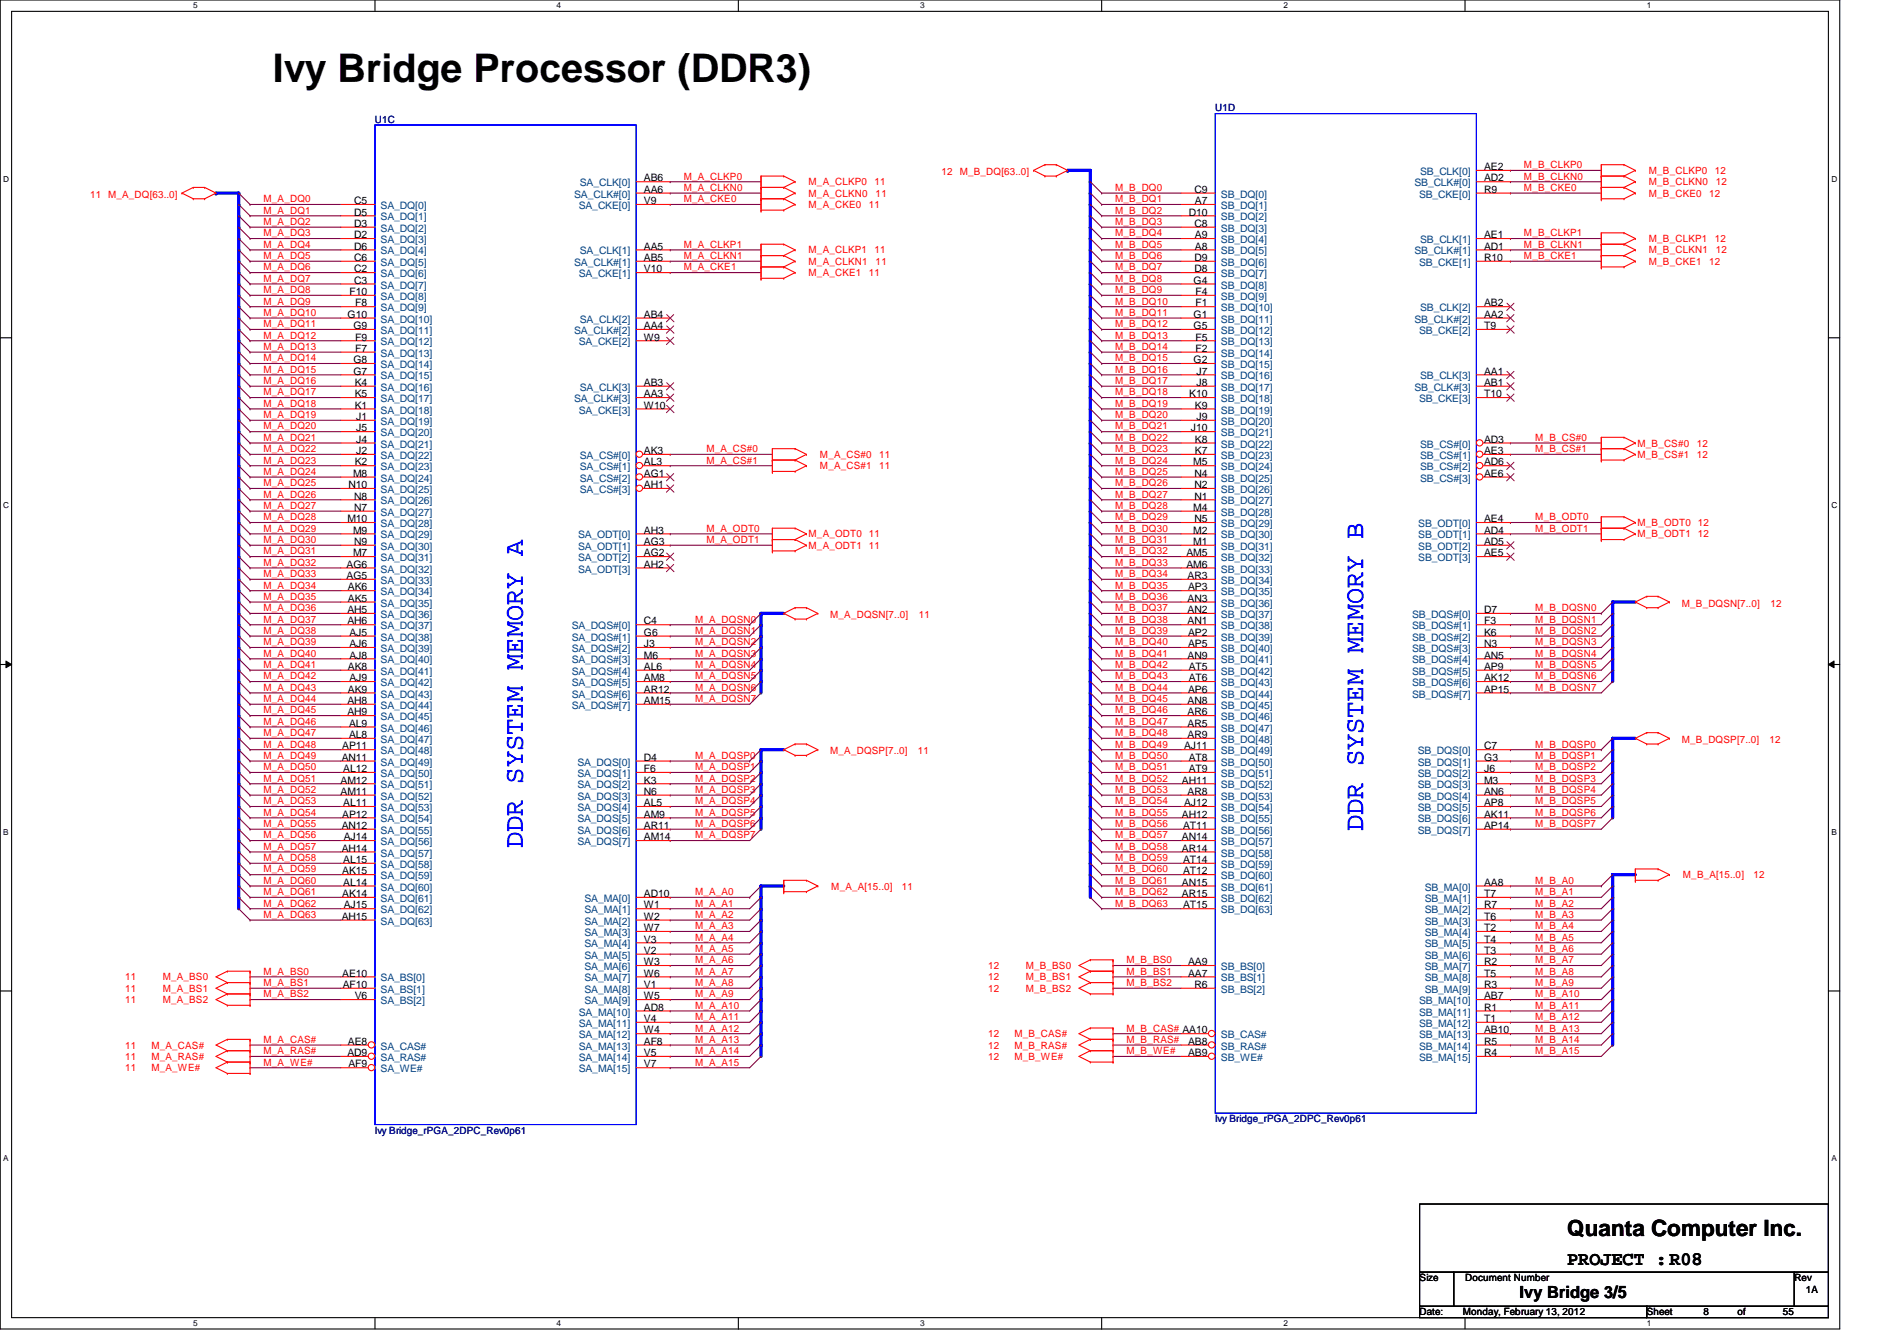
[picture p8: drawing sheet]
<svg xmlns="http://www.w3.org/2000/svg" width="297mm" height="210mm" viewBox="0 0 297 210" stroke-linecap="round" stroke-linejoin="round" font-family="sans-serif">
<defs><g id="words">
<text font-size="6.2" x="42.7" y="12.8">Ivy Bridge Processor (DDR3)</text>
<g font-size="4.2" fill="#00f">
<text x="213.4" y="130.1" transform="rotate(-90 213.4 130.1)">DDR SYSTEM MEMORY B</text>
<text x="81.9" y="132.8" transform="rotate(-90 81.9 132.8)">DDR SYSTEM MEMORY A</text>
</g>
<text font-size="3.5" x="245.4" y="193.5">Quanta Computer Inc.</text>
<text font-size="3" x="245.4" y="198.1">PROJECT :R08</text>
<text font-size="2.6" x="238" y="203.2">Ivy Bridge 3/5</text>
<g font-size="1.6" fill="#000080">
<text x="190.3" y="17.4">U1D</text>
<text x="58.7" y="19.2">U1C</text>
<text x="58.7" y="177.5">Ivy Bridge_rPGA_2DPC_Rev0p61</text>
<text x="190.3" y="175.7">Ivy Bridge_rPGA_2DPC_Rev0p61</text>
</g>
<g font-size="1.6" fill="#004080">
<text x="90.8" y="29.2">SA_CLK[0]</text>
<text x="221.5" y="29.2">SB_CLK#[0]</text>
<text x="222.4" y="27.4">SB_CLK[0]</text>
<text x="59.6" y="32.7">SA_DQ[0]</text>
<text x="59.6" y="34.5">SA_DQ[1]</text>
<text x="89.9" y="30.9">SA_CLK#[0]</text>
<text x="90.6" y="32.7">SA_CKE[0]</text>
<text x="191.2" y="30.9">SB_DQ[0]</text>
<text x="191.2" y="32.7">SB_DQ[1]</text>
<text x="191.2" y="34.5">SB_DQ[2]</text>
<text x="222.2" y="30.9">SB_CKE[0]</text>
<text x="59.6" y="36.3">SA_DQ[2]</text>
<text x="59.6" y="38.1">SA_DQ[3]</text>
<text x="59.6" y="39.8">SA_DQ[4]</text>
<text x="59.6" y="41.6">SA_DQ[5]</text>
<text x="89.9" y="41.6">SA_CLK#[1]</text>
<text x="90.8" y="39.8">SA_CLK[1]</text>
<text x="191.2" y="36.3">SB_DQ[3]</text>
<text x="191.2" y="38.1">SB_DQ[4]</text>
<text x="191.2" y="39.8">SB_DQ[5]</text>
<text x="191.2" y="41.6">SB_DQ[6]</text>
<text x="221.5" y="39.8">SB_CLK#[1]</text>
<text x="222.2" y="41.6">SB_CKE[1]</text>
<text x="222.4" y="38.1">SB_CLK[1]</text>
<text x="59.6" y="43.4">SA_DQ[6]</text>
<text x="59.6" y="45.2">SA_DQ[7]</text>
<text x="59.6" y="46.9">SA_DQ[8]</text>
<text x="90.6" y="43.4">SA_CKE[1]</text>
<text x="191.2" y="43.4">SB_DQ[7]</text>
<text x="191.2" y="45.2">SB_DQ[8]</text>
<text x="191.2" y="46.9">SB_DQ[9]</text>
<text x="59.6" y="48.7">SA_DQ[9]</text>
<text x="59.6" y="50.5">SA_DQ[10]</text>
<text x="59.6" y="52.3">SA_DQ[11]</text>
<text x="89.9" y="52.3">SA_CLK#[2]</text>
<text x="90.8" y="50.5">SA_CLK[2]</text>
<text x="191.2" y="48.7">SB_DQ[10]</text>
<text x="191.2" y="50.5">SB_DQ[11]</text>
<text x="191.2" y="52.3">SB_DQ[12]</text>
<text x="221.5" y="50.5">SB_CLK#[2]</text>
<text x="222.2" y="52.3">SB_CKE[2]</text>
<text x="222.4" y="48.7">SB_CLK[2]</text>
<text x="59.6" y="54.1">SA_DQ[12]</text>
<text x="59.6" y="55.8">SA_DQ[13]</text>
<text x="59.6" y="57.6">SA_DQ[14]</text>
<text x="59.6" y="59.4">SA_DQ[15]</text>
<text x="90.6" y="54.1">SA_CKE[2]</text>
<text x="191.2" y="54.1">SB_DQ[13]</text>
<text x="191.2" y="55.8">SB_DQ[14]</text>
<text x="191.2" y="57.6">SB_DQ[15]</text>
<text x="191.2" y="59.4">SB_DQ[16]</text>
<text x="222.4" y="59.4">SB_CLK[3]</text>
<text x="59.6" y="61.2">SA_DQ[16]</text>
<text x="59.6" y="62.9">SA_DQ[17]</text>
<text x="59.6" y="64.7">SA_DQ[18]</text>
<text x="89.9" y="62.9">SA_CLK#[3]</text>
<text x="90.6" y="64.7">SA_CKE[3]</text>
<text x="90.8" y="61.2">SA_CLK[3]</text>
<text x="191.2" y="61.2">SB_DQ[17]</text>
<text x="191.2" y="62.9">SB_DQ[18]</text>
<text x="191.2" y="64.7">SB_DQ[19]</text>
<text x="221.5" y="61.2">SB_CLK#[3]</text>
<text x="222.2" y="62.9">SB_CKE[3]</text>
<text x="59.6" y="66.5">SA_DQ[19]</text>
<text x="59.6" y="68.3">SA_DQ[20]</text>
<text x="59.6" y="70.1">SA_DQ[21]</text>
<text x="59.6" y="71.8">SA_DQ[22]</text>
<text x="90.8" y="71.8">SA_CS#[0]</text>
<text x="191.2" y="66.5">SB_DQ[20]</text>
<text x="191.2" y="68.3">SB_DQ[21]</text>
<text x="191.2" y="70.1">SB_DQ[22]</text>
<text x="191.2" y="71.8">SB_DQ[23]</text>
<text x="222.4" y="70.1">SB_CS#[0]</text>
<text x="222.4" y="71.8">SB_CS#[1]</text>
<text x="59.6" y="73.6">SA_DQ[23]</text>
<text x="59.6" y="75.4">SA_DQ[24]</text>
<text x="59.6" y="77.2">SA_DQ[25]</text>
<text x="90.8" y="73.6">SA_CS#[1]</text>
<text x="90.8" y="75.4">SA_CS#[2]</text>
<text x="90.8" y="77.2">SA_CS#[3]</text>
<text x="191.2" y="73.6">SB_DQ[24]</text>
<text x="191.2" y="75.4">SB_DQ[25]</text>
<text x="191.2" y="77.2">SB_DQ[26]</text>
<text x="222.4" y="73.6">SB_CS#[2]</text>
<text x="222.4" y="75.4">SB_CS#[3]</text>
<text x="59.6" y="79">SA_DQ[26]</text>
<text x="59.6" y="80.7">SA_DQ[27]</text>
<text x="59.6" y="82.5">SA_DQ[28]</text>
<text x="191.2" y="79">SB_DQ[27]</text>
<text x="191.2" y="80.7">SB_DQ[28]</text>
<text x="191.2" y="82.5">SB_DQ[29]</text>
<text x="222.1" y="82.5">SB_ODT[0]</text>
<text x="59.6" y="84.3">SA_DQ[29]</text>
<text x="59.6" y="86.1">SA_DQ[30]</text>
<text x="59.6" y="87.8">SA_DQ[31]</text>
<text x="59.6" y="89.6">SA_DQ[32]</text>
<text x="90.5" y="84.3">SA_ODT[0]</text>
<text x="90.5" y="86.1">SA_ODT[1]</text>
<text x="90.5" y="87.8">SA_ODT[2]</text>
<text x="90.5" y="89.6">SA_ODT[3]</text>
<text x="191.2" y="84.3">SB_DQ[30]</text>
<text x="191.2" y="86.1">SB_DQ[31]</text>
<text x="191.2" y="87.8">SB_DQ[32]</text>
<text x="191.2" y="89.6">SB_DQ[33]</text>
<text x="222.1" y="84.3">SB_ODT[1]</text>
<text x="222.1" y="86.1">SB_ODT[2]</text>
<text x="222.1" y="87.8">SB_ODT[3]</text>
<text x="59.6" y="91.4">SA_DQ[33]</text>
<text x="59.6" y="93.2">SA_DQ[34]</text>
<text x="59.6" y="95">SA_DQ[35]</text>
<text x="191.2" y="91.4">SB_DQ[34]</text>
<text x="191.2" y="93.2">SB_DQ[35]</text>
<text x="191.2" y="95">SB_DQ[36]</text>
<text x="59.6" y="96.7">SA_DQ[36]</text>
<text x="59.6" y="98.5">SA_DQ[37]</text>
<text x="59.6" y="100.3">SA_DQ[38]</text>
<text x="89.5" y="98.5">SA_DQS#[0]</text>
<text x="89.5" y="100.3">SA_DQS#[1]</text>
<text x="191.2" y="96.7">SB_DQ[37]</text>
<text x="191.2" y="98.5">SB_DQ[38]</text>
<text x="191.2" y="100.3">SB_DQ[39]</text>
<text x="221.1" y="96.7">SB_DQS#[0]</text>
<text x="221.1" y="98.5">SB_DQS#[1]</text>
<text x="221.1" y="100.3">SB_DQS#[2]</text>
<text x="59.6" y="102.1">SA_DQ[39]</text>
<text x="59.6" y="103.8">SA_DQ[40]</text>
<text x="59.6" y="105.6">SA_DQ[41]</text>
<text x="59.6" y="107.4">SA_DQ[42]</text>
<text x="89.5" y="102.1">SA_DQS#[2]</text>
<text x="89.5" y="103.8">SA_DQS#[3]</text>
<text x="89.5" y="105.6">SA_DQS#[4]</text>
<text x="89.5" y="107.4">SA_DQS#[5]</text>
<text x="191.2" y="102.1">SB_DQ[40]</text>
<text x="191.2" y="103.8">SB_DQ[41]</text>
<text x="191.2" y="105.6">SB_DQ[42]</text>
<text x="191.2" y="107.4">SB_DQ[43]</text>
<text x="221.1" y="103.8">SB_DQS#[4]</text>
<text x="221.1" y="105.6">SB_DQS#[5]</text>
<text x="221.1" y="107.4">SB_DQS#[6]</text>
<text x="221.1" y="102.1">SB_DQS#[3]</text>
<text x="59.6" y="109.2">SA_DQ[43]</text>
<text x="59.6" y="111">SA_DQ[44]</text>
<text x="59.6" y="112.7">SA_DQ[45]</text>
<text x="89.5" y="109.2">SA_DQS#[6]</text>
<text x="89.5" y="111">SA_DQS#[7]</text>
<text x="191.2" y="109.2">SB_DQ[44]</text>
<text x="191.2" y="111">SB_DQ[45]</text>
<text x="191.2" y="112.7">SB_DQ[46]</text>
<text x="221.1" y="109.2">SB_DQS#[7]</text>
<text x="59.6" y="114.5">SA_DQ[46]</text>
<text x="59.6" y="116.3">SA_DQ[47]</text>
<text x="59.6" y="118.1">SA_DQ[48]</text>
<text x="59.6" y="119.8">SA_DQ[49]</text>
<text x="90.4" y="119.8">SA_DQS[0]</text>
<text x="191.2" y="114.5">SB_DQ[47]</text>
<text x="191.2" y="116.3">SB_DQ[48]</text>
<text x="191.2" y="118.1">SB_DQ[49]</text>
<text x="191.2" y="119.8">SB_DQ[50]</text>
<text x="222" y="118.1">SB_DQS[0]</text>
<text x="222" y="119.8">SB_DQS[1]</text>
<text x="59.6" y="121.6">SA_DQ[50]</text>
<text x="59.6" y="123.4">SA_DQ[51]</text>
<text x="59.6" y="125.2">SA_DQ[52]</text>
<text x="90.4" y="121.6">SA_DQS[1]</text>
<text x="90.4" y="123.4">SA_DQS[2]</text>
<text x="90.4" y="125.2">SA_DQS[3]</text>
<text x="191.2" y="121.6">SB_DQ[51]</text>
<text x="191.2" y="123.4">SB_DQ[52]</text>
<text x="191.2" y="125.2">SB_DQ[53]</text>
<text x="222" y="125.2">SB_DQS[4]</text>
<text x="222" y="121.6">SB_DQS[2]</text>
<text x="222" y="123.4">SB_DQS[3]</text>
<text x="59.6" y="127">SA_DQ[53]</text>
<text x="59.6" y="128.7">SA_DQ[54]</text>
<text x="59.6" y="130.5">SA_DQ[55]</text>
<text x="90.4" y="127">SA_DQS[4]</text>
<text x="90.4" y="128.7">SA_DQS[5]</text>
<text x="90.4" y="130.5">SA_DQS[6]</text>
<text x="191.2" y="127">SB_DQ[54]</text>
<text x="191.2" y="128.7">SB_DQ[55]</text>
<text x="191.2" y="130.5">SB_DQ[56]</text>
<text x="222" y="127">SB_DQS[5]</text>
<text x="222" y="128.7">SB_DQS[6]</text>
<text x="222" y="130.5">SB_DQS[7]</text>
<text x="59.6" y="132.3">SA_DQ[56]</text>
<text x="59.6" y="134.1">SA_DQ[57]</text>
<text x="59.6" y="135.8">SA_DQ[58]</text>
<text x="59.6" y="137.6">SA_DQ[59]</text>
<text x="90.4" y="132.3">SA_DQS[7]</text>
<text x="191.2" y="132.3">SB_DQ[57]</text>
<text x="191.2" y="134.1">SB_DQ[58]</text>
<text x="191.2" y="135.8">SB_DQ[59]</text>
<text x="191.2" y="137.6">SB_DQ[60]</text>
<text x="59.6" y="139.4">SA_DQ[60]</text>
<text x="59.6" y="141.2">SA_DQ[61]</text>
<text x="59.6" y="143">SA_DQ[62]</text>
<text x="91.5" y="141.2">SA_MA[0]</text>
<text x="91.5" y="143">SA_MA[1]</text>
<text x="191.2" y="139.4">SB_DQ[61]</text>
<text x="191.2" y="141.2">SB_DQ[62]</text>
<text x="191.2" y="143">SB_DQ[63]</text>
<text x="223.1" y="139.4">SB_MA[0]</text>
<text x="223.1" y="141.2">SB_MA[1]</text>
<text x="223.1" y="143">SB_MA[2]</text>
<text x="59.6" y="144.7">SA_DQ[63]</text>
<text x="91.5" y="144.7">SA_MA[2]</text>
<text x="91.5" y="146.5">SA_MA[3]</text>
<text x="91.5" y="148.3">SA_MA[4]</text>
<text x="223.1" y="144.7">SB_MA[3]</text>
<text x="223.1" y="146.5">SB_MA[4]</text>
<text x="223.1" y="148.3">SB_MA[5]</text>
<text x="59.6" y="153.6">SA_BS[0]</text>
<text x="59.6" y="155.4">SA_BS[1]</text>
<text x="91.5" y="150.1">SA_MA[5]</text>
<text x="91.5" y="151.8">SA_MA[6]</text>
<text x="91.5" y="153.6">SA_MA[7]</text>
<text x="91.5" y="155.4">SA_MA[8]</text>
<text x="191.2" y="151.8">SB_BS[0]</text>
<text x="191.2" y="153.6">SB_BS[1]</text>
<text x="191.2" y="155.4">SB_BS[2]</text>
<text x="223.1" y="150.1">SB_MA[6]</text>
<text x="223.1" y="151.8">SB_MA[7]</text>
<text x="223.1" y="153.6">SB_MA[8]</text>
<text x="223.1" y="155.4">SB_MA[9]</text>
<text x="59.6" y="157.2">SA_BS[2]</text>
<text x="90.6" y="159">SA_MA[10]</text>
<text x="90.6" y="160.7">SA_MA[11]</text>
<text x="91.5" y="157.2">SA_MA[9]</text>
<text x="222.2" y="157.2">SB_MA[10]</text>
<text x="222.2" y="159">SB_MA[11]</text>
<text x="222.2" y="160.7">SB_MA[12]</text>
<text x="59.6" y="164.3">SA_CAS#</text>
<text x="59.6" y="166.1">SA_RAS#</text>
<text x="59.6" y="167.9">SA_WE#</text>
<text x="90.6" y="162.5">SA_MA[12]</text>
<text x="90.6" y="164.3">SA_MA[13]</text>
<text x="90.6" y="166.1">SA_MA[14]</text>
<text x="90.6" y="167.9">SA_MA[15]</text>
<text x="191.2" y="162.5">SB_CAS#</text>
<text x="191.2" y="164.3">SB_RAS#</text>
<text x="191.2" y="166.1">SB_WE#</text>
<text x="222.2" y="162.5">SB_MA[13]</text>
<text x="222.2" y="164.3">SB_MA[14]</text>
<text x="222.2" y="166.1">SB_MA[15]</text>
</g>
<g font-size="1.6">
<text x="100.8" y="28.4">AB6</text>
<text x="232.4" y="26.6">AE2</text>
<text x="232.4" y="28.4">AD2</text>
<text x="55.5" y="32">C5</text>
<text x="55.5" y="33.7">D5</text>
<text x="55.5" y="35.5">D3</text>
<text x="100.8" y="30.2">AA6</text>
<text x="100.8" y="32">V9</text>
<text x="186.1" y="33.7">D10</text>
<text x="187" y="30.2">C9</text>
<text x="187" y="35.5">C8</text>
<text x="187.1" y="32">A7</text>
<text x="232.4" y="30.2">R9</text>
<text x="55.5" y="37.3">D2</text>
<text x="55.5" y="39.1">D6</text>
<text x="55.5" y="40.9">C6</text>
<text x="100.8" y="39.1">AA5</text>
<text x="100.8" y="40.9">AB5</text>
<text x="187" y="40.9">D9</text>
<text x="187.1" y="37.3">A9</text>
<text x="187.1" y="39.1">A8</text>
<text x="232.4" y="37.3">AE1</text>
<text x="232.4" y="39.1">AD1</text>
<text x="232.4" y="40.9">R10</text>
<text x="54.7" y="46.2">F10</text>
<text x="55.5" y="42.6">C2</text>
<text x="55.5" y="44.4">C3</text>
<text x="55.6" y="48">F8</text>
<text x="100.8" y="42.6">V10</text>
<text x="186.9" y="44.4">G4</text>
<text x="187" y="42.6">D8</text>
<text x="187.2" y="46.2">F4</text>
<text x="187.2" y="48">F1</text>
<text x="232.4" y="48">AB2</text>
<text x="54.4" y="49.7">G10</text>
<text x="55.3" y="51.5">G9</text>
<text x="55.6" y="53.3">F9</text>
<text x="100.8" y="49.7">AB4</text>
<text x="100.8" y="51.5">AA4</text>
<text x="100.8" y="53.3">W9</text>
<text x="186.9" y="49.7">G1</text>
<text x="186.9" y="51.5">G5</text>
<text x="187.2" y="53.3">F5</text>
<text x="232.4" y="49.7">AA2</text>
<text x="232.4" y="51.5">T9</text>
<text x="55.3" y="56.9">G8</text>
<text x="55.3" y="58.6">G7</text>
<text x="55.6" y="55.1">F7</text>
<text x="186.9" y="56.9">G2</text>
<text x="187.2" y="55.1">F2</text>
<text x="187.4" y="58.6">J7</text>
<text x="232.4" y="58.6">AA1</text>
<text x="55.5" y="60.4">K4</text>
<text x="55.5" y="62.2">K5</text>
<text x="55.5" y="64">K1</text>
<text x="55.8" y="65.7">J1</text>
<text x="100.8" y="60.4">AB3</text>
<text x="100.8" y="62.2">AA3</text>
<text x="100.8" y="64">W10</text>
<text x="186.2" y="62.2">K10</text>
<text x="187.1" y="64">K9</text>
<text x="187.4" y="60.4">J8</text>
<text x="187.4" y="65.7">J9</text>
<text x="232.4" y="60.4">AB1</text>
<text x="232.4" y="62.2">T10</text>
<text x="55.8" y="67.5">J5</text>
<text x="55.8" y="69.3">J4</text>
<text x="55.8" y="71.1">J2</text>
<text x="100.8" y="71.1">AK3</text>
<text x="186.5" y="67.5">J10</text>
<text x="187.1" y="69.3">K8</text>
<text x="187.1" y="71.1">K7</text>
<text x="232.4" y="69.3">AD3</text>
<text x="232.4" y="71.1">AE3</text>
<text x="54.6" y="76.4">N10</text>
<text x="55.3" y="74.6">M8</text>
<text x="55.5" y="72.9">K2</text>
<text x="100.8" y="72.9">AL3</text>
<text x="100.8" y="74.6">AG1</text>
<text x="100.8" y="76.4">AH1</text>
<text x="186.9" y="72.9">M5</text>
<text x="187" y="74.6">N4</text>
<text x="187" y="76.4">N2</text>
<text x="232.4" y="72.9">AD6</text>
<text x="232.4" y="74.6">AE6</text>
<text x="54.4" y="81.7">M10</text>
<text x="55.3" y="83.5">M9</text>
<text x="55.5" y="78.2">N8</text>
<text x="55.5" y="80">N7</text>
<text x="100.8" y="83.5">AH3</text>
<text x="186.9" y="80">M4</text>
<text x="186.9" y="83.5">M2</text>
<text x="187" y="78.2">N1</text>
<text x="187" y="81.7">N5</text>
<text x="232.4" y="81.7">AE4</text>
<text x="232.4" y="83.5">AD4</text>
<text x="54.3" y="88.9">AG6</text>
<text x="55.3" y="87.1">M7</text>
<text x="55.5" y="85.3">N9</text>
<text x="100.8" y="85.3">AG3</text>
<text x="100.8" y="87.1">AG2</text>
<text x="100.8" y="88.9">AH2</text>
<text x="185.8" y="87.1">AM5</text>
<text x="185.8" y="88.9">AM6</text>
<text x="186.9" y="85.3">M1</text>
<text x="232.4" y="85.3">AD5</text>
<text x="232.4" y="87.1">AE5</text>
<text x="54.3" y="90.6">AG5</text>
<text x="54.4" y="96">AH5</text>
<text x="54.5" y="92.4">AK6</text>
<text x="54.5" y="94.2">AK5</text>
<text x="186" y="90.6">AR3</text>
<text x="186" y="94.2">AN3</text>
<text x="186" y="96">AN2</text>
<text x="186.1" y="92.4">AP3</text>
<text x="232.4" y="96">D7</text>
<text x="54.4" y="97.7">AH6</text>
<text x="54.7" y="99.5">AJ5</text>
<text x="54.7" y="101.3">AJ6</text>
<text x="100.8" y="97.7">C4</text>
<text x="100.8" y="99.5">G6</text>
<text x="100.8" y="101.3">J3</text>
<text x="186" y="97.7">AN1</text>
<text x="186.1" y="99.5">AP2</text>
<text x="186.1" y="101.3">AP5</text>
<text x="232.4" y="97.7">F3</text>
<text x="232.4" y="99.5">K6</text>
<text x="232.4" y="101.3">N3</text>
<text x="54.5" y="104.9">AK8</text>
<text x="54.7" y="103.1">AJ8</text>
<text x="54.7" y="106.6">AJ9</text>
<text x="100.8" y="103.1">M6</text>
<text x="100.8" y="104.9">AL6</text>
<text x="100.8" y="106.6">AM8</text>
<text x="186" y="103.1">AN9</text>
<text x="186.1" y="104.9">AT5</text>
<text x="186.1" y="106.6">AT6</text>
<text x="232.4" y="103.1">AN5</text>
<text x="232.4" y="104.9">AP9</text>
<text x="232.4" y="106.6">AK12</text>
<text x="54.4" y="110.2">AH8</text>
<text x="54.4" y="112">AH9</text>
<text x="54.5" y="108.4">AK9</text>
<text x="54.6" y="113.7">AL9</text>
<text x="100.8" y="108.4">AR12</text>
<text x="100.8" y="110.2">AM15</text>
<text x="186" y="110.2">AN8</text>
<text x="186" y="112">AR6</text>
<text x="186" y="113.7">AR5</text>
<text x="186.1" y="108.4">AP6</text>
<text x="232.4" y="108.4">AP15</text>
<text x="53.5" y="119.1">AN11</text>
<text x="53.6" y="117.3">AP11</text>
<text x="54.6" y="115.5">AL8</text>
<text x="100.8" y="119.1">D4</text>
<text x="185.4" y="117.3">AJ11</text>
<text x="186" y="115.5">AR9</text>
<text x="186.1" y="119.1">AT8</text>
<text x="232.4" y="117.3">C7</text>
<text x="232.4" y="119.1">G3</text>
<text x="53.3" y="122.6">AM12</text>
<text x="53.3" y="124.4">AM11</text>
<text x="53.8" y="120.9">AL12</text>
<text x="100.8" y="120.9">F6</text>
<text x="100.8" y="122.6">K3</text>
<text x="100.8" y="124.4">N6</text>
<text x="185.1" y="122.6">AH11</text>
<text x="186" y="124.4">AR8</text>
<text x="186.1" y="120.9">AT9</text>
<text x="232.4" y="124.4">AN6</text>
<text x="232.4" y="120.9">J6</text>
<text x="232.4" y="122.6">M3</text>
<text x="53.5" y="129.8">AN12</text>
<text x="53.6" y="128">AP12</text>
<text x="53.8" y="126.2">AL11</text>
<text x="53.8" y="131.5">AJ14</text>
<text x="100.8" y="126.2">AL5</text>
<text x="100.8" y="128">AM9</text>
<text x="100.8" y="129.8">AR11</text>
<text x="100.8" y="131.5">AM14</text>
<text x="185.1" y="128">AH12</text>
<text x="185.1" y="131.5">AN14</text>
<text x="185.2" y="129.8">AT11</text>
<text x="185.4" y="126.2">AJ12</text>
<text x="232.4" y="126.2">AP8</text>
<text x="232.4" y="128">AK11</text>
<text x="232.4" y="129.8">AP14</text>
<text x="53.5" y="133.3">AH14</text>
<text x="53.6" y="136.9">AK15</text>
<text x="53.8" y="135.1">AL15</text>
<text x="185.1" y="133.3">AR14</text>
<text x="185.2" y="135.1">AT14</text>
<text x="185.2" y="136.9">AT12</text>
<text x="53.5" y="144">AH15</text>
<text x="53.6" y="140.4">AK14</text>
<text x="53.8" y="138.6">AL14</text>
<text x="53.8" y="142.2">AJ15</text>
<text x="100.8" y="140.4">AD10</text>
<text x="100.8" y="142.2">W1</text>
<text x="100.8" y="144">W2</text>
<text x="185.1" y="138.6">AN15</text>
<text x="185.1" y="140.4">AR15</text>
<text x="185.2" y="142.2">AT15</text>
<text x="232.4" y="138.6">AA8</text>
<text x="232.4" y="140.4">T7</text>
<text x="232.4" y="142.2">R7</text>
<text x="232.4" y="144">T6</text>
<text x="100.8" y="145.8">W7</text>
<text x="100.8" y="147.5">V3</text>
<text x="100.8" y="149.3">V2</text>
<text x="232.4" y="145.8">T2</text>
<text x="232.4" y="147.5">T4</text>
<text x="232.4" y="149.3">T3</text>
<text x="53.6" y="152.9">AE10</text>
<text x="53.7" y="154.6">AF10</text>
<text x="100.8" y="151.1">W3</text>
<text x="100.8" y="152.9">W6</text>
<text x="100.8" y="154.6">V1</text>
<text x="186.1" y="151.1">AA9</text>
<text x="186.1" y="152.9">AA7</text>
<text x="187" y="154.6">R6</text>
<text x="232.4" y="151.1">R2</text>
<text x="232.4" y="152.9">T5</text>
<text x="232.4" y="154.6">R3</text>
<text x="55.5" y="156.4">V6</text>
<text x="100.8" y="156.4">W5</text>
<text x="100.8" y="158.2">AD8</text>
<text x="100.8" y="160">V4</text>
<text x="100.8" y="161.8">W4</text>
<text x="232.4" y="156.4">AB7</text>
<text x="232.4" y="158.2">R1</text>
<text x="232.4" y="160">T1</text>
<text x="232.4" y="161.8">AB10</text>
<text x="54.4" y="165.3">AD9</text>
<text x="54.5" y="163.5">AE8</text>
<text x="54.6" y="167.1">AF9</text>
<text x="100.8" y="163.5">AF8</text>
<text x="100.8" y="165.3">V5</text>
<text x="100.8" y="167.1">V7</text>
<text x="186.1" y="163.5">AB8</text>
<text x="186.1" y="165.3">AB9</text>
<text x="232.4" y="163.5">R5</text>
<text x="232.4" y="165.3">R4</text>
<text x="222.3" y="200.6">Size</text>
<text x="229.4" y="200.6">Document Number</text>
<text x="281" y="200.6">Rev</text>
<text x="282.7" y="202.4">1A</text>
<text x="222.3" y="205.9">Date:</text>
<text x="229.1" y="205.9">Monday, February 13, 2012</text>
<text x="257.8" y="205.9">Sheet</text>
<text x="266.7" y="205.9">8</text>
<text x="272.1" y="205.9">of</text>
<text x="279.2" y="205.9">55</text>
</g>
<g font-size="1.6" fill="#f00">
<text x="107.1" y="28.1">M_A_CLKP0</text>
<text x="107.1" y="29.9">M_A_CLKN0</text>
<text x="126.6" y="29">M_A_CLKP0</text>
<text x="136.9" y="29">11</text>
<text x="147.4" y="27.4">12 M_B_DQ[63..0]</text>
<text x="174.6" y="29.9">M_B_DQ0</text>
<text x="238.6" y="26.3">M_B_CLKP0</text>
<text x="238.6" y="28.1">M_B_CLKN0</text>
<text x="238.6" y="29.9">M_B_CKE0</text>
<text x="258.2" y="27.2">M_B_CLKP0</text>
<text x="258.2" y="29">M_B_CLKN0</text>
<text x="268.5" y="27.2">12</text>
<text x="268.7" y="29">12</text>
<text x="14.1" y="30.9">11 M_A_DQ[63..0]</text>
<text x="41.3" y="35.2">M_A_DQ2</text>
<text x="41.3" y="31.7">M_A_DQ0</text>
<text x="41.3" y="33.4">M_A_DQ1</text>
<text x="107.1" y="31.7">M_A_CKE0</text>
<text x="126.6" y="30.8">M_A_CLKN0</text>
<text x="126.6" y="32.6">M_A_CKE0</text>
<text x="136.1" y="32.6">11</text>
<text x="137.1" y="30.8">11</text>
<text x="174.6" y="31.7">M_B_DQ1</text>
<text x="174.6" y="33.4">M_B_DQ2</text>
<text x="174.6" y="35.2">M_B_DQ3</text>
<text x="258.2" y="30.8">M_B_CKE0</text>
<text x="267.6" y="30.8">12</text>
<text x="41.3" y="37">M_A_DQ3</text>
<text x="41.3" y="38.8">M_A_DQ4</text>
<text x="41.3" y="40.6">M_A_DQ5</text>
<text x="107.1" y="38.8">M_A_CLKP1</text>
<text x="107.1" y="40.6">M_A_CLKN1</text>
<text x="126.6" y="39.7">M_A_CLKP1</text>
<text x="126.6" y="41.4">M_A_CLKN1</text>
<text x="136.9" y="39.7">11</text>
<text x="137.1" y="41.4">11</text>
<text x="174.6" y="40.6">M_B_DQ6</text>
<text x="174.6" y="37">M_B_DQ4</text>
<text x="174.6" y="38.8">M_B_DQ5</text>
<text x="238.6" y="37">M_B_CLKP1</text>
<text x="238.6" y="38.8">M_B_CLKN1</text>
<text x="238.6" y="40.6">M_B_CKE1</text>
<text x="258.2" y="37.9">M_B_CLKP1</text>
<text x="258.2" y="39.7">M_B_CLKN1</text>
<text x="258.2" y="41.4">M_B_CKE1</text>
<text x="267.6" y="41.4">12</text>
<text x="268.5" y="37.9">12</text>
<text x="268.7" y="39.7">12</text>
<text x="41.3" y="42.3">M_A_DQ6</text>
<text x="41.3" y="44.1">M_A_DQ7</text>
<text x="41.3" y="45.9">M_A_DQ8</text>
<text x="41.3" y="47.7">M_A_DQ9</text>
<text x="107.1" y="42.3">M_A_CKE1</text>
<text x="126.6" y="43.2">M_A_CKE1</text>
<text x="136.1" y="43.2">11</text>
<text x="174.6" y="42.3">M_B_DQ7</text>
<text x="174.6" y="47.7">M_B_DQ10</text>
<text x="174.6" y="44.1">M_B_DQ8</text>
<text x="174.6" y="45.9">M_B_DQ9</text>
<text x="41.3" y="49.4">M_A_DQ10</text>
<text x="41.3" y="51.2">M_A_DQ11</text>
<text x="41.3" y="53">M_A_DQ12</text>
<text x="174.6" y="49.4">M_B_DQ11</text>
<text x="174.6" y="53">M_B_DQ13</text>
<text x="174.6" y="51.2">M_B_DQ12</text>
<text x="41.3" y="54.8">M_A_DQ13</text>
<text x="41.3" y="56.6">M_A_DQ14</text>
<text x="41.3" y="58.3">M_A_DQ15</text>
<text x="174.6" y="56.6">M_B_DQ15</text>
<text x="174.6" y="54.8">M_B_DQ14</text>
<text x="174.6" y="58.3">M_B_DQ16</text>
<text x="41.3" y="63.7">M_A_DQ18</text>
<text x="41.3" y="65.4">M_A_DQ19</text>
<text x="41.3" y="60.1">M_A_DQ16</text>
<text x="41.3" y="61.9">M_A_DQ17</text>
<text x="174.6" y="61.9">M_B_DQ18</text>
<text x="174.6" y="63.7">M_B_DQ19</text>
<text x="174.6" y="65.4">M_B_DQ20</text>
<text x="174.6" y="60.1">M_B_DQ17</text>
<text x="41.3" y="69">M_A_DQ21</text>
<text x="41.3" y="67.2">M_A_DQ20</text>
<text x="41.3" y="70.8">M_A_DQ22</text>
<text x="110.6" y="70.8">M_A_CS#0</text>
<text x="128.4" y="71.7">M_A_CS#0</text>
<text x="137.7" y="71.7">11</text>
<text x="174.6" y="67.2">M_B_DQ21</text>
<text x="174.6" y="70.8">M_B_DQ23</text>
<text x="174.6" y="69">M_B_DQ22</text>
<text x="240.4" y="69">M_B_CS#0</text>
<text x="240.4" y="70.8">M_B_CS#1</text>
<text x="256.4" y="69.9">M_B_CS#0</text>
<text x="256.4" y="71.7">M_B_CS#1</text>
<text x="265.7" y="69.9">12</text>
<text x="265.7" y="71.7">12</text>
<text x="41.3" y="72.6">M_A_DQ23</text>
<text x="41.3" y="74.3">M_A_DQ24</text>
<text x="41.3" y="77.9">M_A_DQ26</text>
<text x="41.3" y="76.1">M_A_DQ25</text>
<text x="110.6" y="72.6">M_A_CS#1</text>
<text x="128.4" y="73.4">M_A_CS#1</text>
<text x="137.7" y="73.4">11</text>
<text x="174.6" y="74.3">M_B_DQ25</text>
<text x="174.6" y="72.6">M_B_DQ24</text>
<text x="174.6" y="77.9">M_B_DQ27</text>
<text x="174.6" y="76.1">M_B_DQ26</text>
<text x="41.3" y="81.4">M_A_DQ28</text>
<text x="41.3" y="83.2">M_A_DQ29</text>
<text x="41.3" y="79.7">M_A_DQ27</text>
<text x="110.6" y="83.2">M_A_ODT0</text>
<text x="174.6" y="83.2">M_B_DQ30</text>
<text x="174.6" y="79.7">M_B_DQ28</text>
<text x="174.6" y="81.4">M_B_DQ29</text>
<text x="240.4" y="81.4">M_B_ODT0</text>
<text x="240.4" y="83.2">M_B_ODT1</text>
<text x="256.4" y="82.3">M_B_ODT0 12</text>
<text x="41.3" y="86.8">M_A_DQ31</text>
<text x="41.3" y="85">M_A_DQ30</text>
<text x="41.3" y="88.6">M_A_DQ32</text>
<text x="110.6" y="85">M_A_ODT1</text>
<text x="126.6" y="84.1">M_A_ODT0 11</text>
<text x="126.6" y="85.9">M_A_ODT1 11</text>
<text x="174.6" y="86.8">M_B_DQ32</text>
<text x="174.6" y="88.6">M_B_DQ33</text>
<text x="174.6" y="85">M_B_DQ31</text>
<text x="256.4" y="84.1">M_B_ODT1 12</text>
<text x="41.3" y="92.1">M_A_DQ34</text>
<text x="41.3" y="93.9">M_A_DQ35</text>
<text x="41.3" y="95.7">M_A_DQ36</text>
<text x="41.3" y="90.3">M_A_DQ33</text>
<text x="174.6" y="90.3">M_B_DQ34</text>
<text x="174.6" y="92.1">M_B_DQ35</text>
<text x="174.6" y="95.7">M_B_DQ37</text>
<text x="174.6" y="93.9">M_B_DQ36</text>
<text x="240.4" y="95.7">M_B_DQSN0</text>
<text x="263.4" y="95">M_B_DQSN[7..0]</text>
<text x="277.2" y="95">12</text>
<text x="41.3" y="97.5">M_A_DQ37</text>
<text x="41.3" y="99.2">M_A_DQ38</text>
<text x="41.3" y="101">M_A_DQ39</text>
<text x="108.8" y="99.2">M_A_DQSN1</text>
<text x="108.8" y="97.5">M_A_DQSN0</text>
<text x="108.8" y="101">M_A_DQSN2</text>
<text x="130" y="96.7">M_A_DQSN[7..0]</text>
<text x="143.9" y="96.7">11</text>
<text x="174.6" y="99.2">M_B_DQ39</text>
<text x="174.6" y="97.5">M_B_DQ38</text>
<text x="174.6" y="101">M_B_DQ40</text>
<text x="240.4" y="97.5">M_B_DQSN1</text>
<text x="240.4" y="101">M_B_DQSN3</text>
<text x="240.4" y="99.2">M_B_DQSN2</text>
<text x="41.3" y="102.8">M_A_DQ40</text>
<text x="41.3" y="106.3">M_A_DQ42</text>
<text x="41.3" y="104.6">M_A_DQ41</text>
<text x="108.8" y="102.8">M_A_DQSN3</text>
<text x="108.8" y="106.3">M_A_DQSN5</text>
<text x="108.8" y="104.6">M_A_DQSN4</text>
<text x="174.6" y="102.8">M_B_DQ41</text>
<text x="174.6" y="106.3">M_B_DQ43</text>
<text x="174.6" y="104.6">M_B_DQ42</text>
<text x="240.4" y="104.6">M_B_DQSN5</text>
<text x="240.4" y="106.3">M_B_DQSN6</text>
<text x="240.4" y="102.8">M_B_DQSN4</text>
<text x="41.3" y="113.5">M_A_DQ46</text>
<text x="41.3" y="109.9">M_A_DQ44</text>
<text x="41.3" y="111.7">M_A_DQ45</text>
<text x="41.3" y="108.1">M_A_DQ43</text>
<text x="108.8" y="108.1">M_A_DQSN6</text>
<text x="108.8" y="109.9">M_A_DQSN7</text>
<text x="174.6" y="111.7">M_B_DQ46</text>
<text x="174.6" y="113.5">M_B_DQ47</text>
<text x="174.6" y="108.1">M_B_DQ44</text>
<text x="174.6" y="109.9">M_B_DQ45</text>
<text x="240.4" y="108.1">M_B_DQSN7</text>
<text x="41.3" y="115.2">M_A_DQ47</text>
<text x="41.3" y="118.8">M_A_DQ49</text>
<text x="41.3" y="117">M_A_DQ48</text>
<text x="108.8" y="118.8">M_A_DQSP0</text>
<text x="130" y="118.1">M_A_DQSP[7..0]</text>
<text x="143.7" y="118.1">11</text>
<text x="174.6" y="118.8">M_B_DQ50</text>
<text x="174.6" y="115.2">M_B_DQ48</text>
<text x="174.6" y="117">M_B_DQ49</text>
<text x="240.4" y="118.8">M_B_DQSP1</text>
<text x="240.4" y="117">M_B_DQSP0</text>
<text x="263.4" y="116.3">M_B_DQSP[7..0]</text>
<text x="277.1" y="116.3">12</text>
<text x="41.3" y="124.1">M_A_DQ52</text>
<text x="41.3" y="125.9">M_A_DQ53</text>
<text x="41.3" y="122.3">M_A_DQ51</text>
<text x="41.3" y="120.6">M_A_DQ50</text>
<text x="108.8" y="120.6">M_A_DQSP1</text>
<text x="108.8" y="122.3">M_A_DQSP2</text>
<text x="108.8" y="124.1">M_A_DQSP3</text>
<text x="108.8" y="125.9">M_A_DQSP4</text>
<text x="174.6" y="124.1">M_B_DQ53</text>
<text x="174.6" y="120.6">M_B_DQ51</text>
<text x="174.6" y="125.9">M_B_DQ54</text>
<text x="174.6" y="122.3">M_B_DQ52</text>
<text x="240.4" y="122.3">M_B_DQSP3</text>
<text x="240.4" y="120.6">M_B_DQSP2</text>
<text x="240.4" y="125.9">M_B_DQSP5</text>
<text x="240.4" y="124.1">M_B_DQSP4</text>
<text x="41.3" y="127.7">M_A_DQ54</text>
<text x="41.3" y="131.2">M_A_DQ56</text>
<text x="41.3" y="129.5">M_A_DQ55</text>
<text x="108.8" y="129.5">M_A_DQSP6</text>
<text x="108.8" y="127.7">M_A_DQSP5</text>
<text x="108.8" y="131.2">M_A_DQSP7</text>
<text x="174.6" y="129.5">M_B_DQ56</text>
<text x="174.6" y="131.2">M_B_DQ57</text>
<text x="174.6" y="127.7">M_B_DQ55</text>
<text x="240.4" y="127.7">M_B_DQSP6</text>
<text x="240.4" y="129.5">M_B_DQSP7</text>
<text x="41.3" y="134.8">M_A_DQ58</text>
<text x="41.3" y="136.6">M_A_DQ59</text>
<text x="41.3" y="133">M_A_DQ57</text>
<text x="174.6" y="133">M_B_DQ58</text>
<text x="174.6" y="134.8">M_B_DQ59</text>
<text x="174.6" y="136.6">M_B_DQ60</text>
<text x="263.5" y="137.5">M_B_A[15..0]</text>
<text x="274.6" y="137.5">12</text>
<text x="41.3" y="140.1">M_A_DQ61</text>
<text x="41.3" y="138.3">M_A_DQ60</text>
<text x="41.3" y="141.9">M_A_DQ62</text>
<text x="41.3" y="143.7">M_A_DQ63</text>
<text x="108.8" y="141.9">M_A_A1</text>
<text x="108.8" y="143.7">M_A_A2</text>
<text x="108.8" y="140.1">M_A_A0</text>
<text x="130.2" y="139.2">M_A_A[15..0]</text>
<text x="141.2" y="139.2">11</text>
<text x="174.6" y="141.9">M_B_DQ63</text>
<text x="174.6" y="140.1">M_B_DQ62</text>
<text x="174.6" y="138.3">M_B_DQ61</text>
<text x="240.4" y="140.1">M_B_A1</text>
<text x="240.4" y="141.9">M_B_A2</text>
<text x="240.4" y="143.7">M_B_A3</text>
<text x="240.4" y="138.3">M_B_A0</text>
<text x="108.8" y="145.5">M_A_A3</text>
<text x="108.8" y="149">M_A_A5</text>
<text x="108.8" y="147.2">M_A_A4</text>
<text x="240.4" y="147.2">M_B_A5</text>
<text x="240.4" y="149">M_B_A6</text>
<text x="240.4" y="145.5">M_B_A4</text>
<text x="19.6" y="153.5">11</text>
<text x="19.6" y="155.2">11</text>
<text x="25.5" y="153.5">M_A_BS0</text>
<text x="25.5" y="155.2">M_A_BS1</text>
<text x="41.3" y="154.3">M_A_BS1</text>
<text x="41.3" y="152.6">M_A_BS0</text>
<text x="108.8" y="154.3">M_A_A8</text>
<text x="108.8" y="150.8">M_A_A6</text>
<text x="108.8" y="152.6">M_A_A7</text>
<text x="154.7" y="151.7">12</text>
<text x="154.7" y="153.5">12</text>
<text x="154.7" y="155.2">12</text>
<text x="160.6" y="151.7">M_B_BS0</text>
<text x="160.6" y="153.5">M_B_BS1</text>
<text x="160.6" y="155.2">M_B_BS2</text>
<text x="176.4" y="154.3">M_B_BS2</text>
<text x="176.4" y="150.8">M_B_BS0</text>
<text x="176.4" y="152.6">M_B_BS1</text>
<text x="240.4" y="154.3">M_B_A9</text>
<text x="240.4" y="152.6">M_B_A8</text>
<text x="240.4" y="150.8">M_B_A7</text>
<text x="19.6" y="157">11</text>
<text x="25.5" y="157">M_A_BS2</text>
<text x="41.3" y="156.1">M_A_BS2</text>
<text x="108.8" y="156.1">M_A_A9</text>
<text x="108.8" y="157.9">M_A_A10</text>
<text x="108.8" y="159.7">M_A_A11</text>
<text x="108.8" y="161.5">M_A_A12</text>
<text x="176.4" y="161.5">M_B_CAS# AA10</text>
<text x="240.4" y="156.1">M_B_A10</text>
<text x="240.4" y="157.9">M_B_A11</text>
<text x="240.4" y="159.7">M_B_A12</text>
<text x="240.4" y="161.5">M_B_A13</text>
<text x="19.6" y="164.1">11</text>
<text x="19.6" y="165.9">11</text>
<text x="19.6" y="167.7">11</text>
<text x="23.7" y="164.1">M_A_CAS#</text>
<text x="23.7" y="165.9">M_A_RAS#</text>
<text x="23.7" y="167.7">M_A_WE#</text>
<text x="41.3" y="166.8">M_A_WE#</text>
<text x="41.3" y="163.2">M_A_CAS#</text>
<text x="41.3" y="165">M_A_RAS#</text>
<text x="108.8" y="166.8">M_A_A15</text>
<text x="108.8" y="165">M_A_A14</text>
<text x="108.8" y="163.2">M_A_A13</text>
<text x="154.7" y="162.3">12</text>
<text x="154.7" y="164.1">12</text>
<text x="154.7" y="165.9">12</text>
<text x="158.8" y="162.3">M_B_CAS#</text>
<text x="158.8" y="164.1">M_B_RAS#</text>
<text x="158.8" y="165.9">M_B_WE#</text>
<text x="176.4" y="165">M_B_WE#</text>
<text x="176.4" y="163.2">M_B_RAS#</text>
<text x="240.4" y="165">M_B_A15</text>
<text x="240.4" y="163.2">M_B_A14</text>
</g>
<g font-size="1.3">
<text x="30.3" y="1.3">5</text>
<text x="87.2" y="1.3">4</text>
<text x="144.1" y="1.3">3</text>
<text x="201" y="1.3">2</text>
<text x="257.8" y="1.3">1</text>
<text x=".5" y="28.4">D</text>
<text x="286.8" y="28.4">D</text>
<text x=".5" y="79.5">C</text>
<text x="286.8" y="79.5">C</text>
<text x=".5" y="130.7">B</text>
<text x="286.8" y="130.7">B</text>
<text x=".5" y="181.8">A</text>
<text x="286.8" y="181.8">A</text>
<text x="30.3" y="207.6">5</text>
<text x="87.2" y="207.6">4</text>
<text x="144.1" y="207.6">3</text>
<text x="201" y="207.6">2</text>
<text x="257.8" y="207.6">1</text>
</g>
</g></defs>
<path d="M0 0h288.1v208h-288.1zM1.8 1.8h284.5v204.4h-284.5z" fill="none" stroke="#000" stroke-width=".17"/>
<g fill="#fff">
<path d="M30.3 .2h.6v1.4h-.6z"/>
<path d="M30.3 206.4h.6v1.4h-.6z"/>
</g>
<path d="M58.7 0v1.8M58.7 206.2v1.8" fill="none" stroke="#000" stroke-width=".17"/>
<g fill="#fff">
<path d="M87.2 .2h.6v1.4h-.6z"/>
<path d="M87.2 206.4h.6v1.4h-.6z"/>
</g>
<path d="M115.6 0v1.8M115.6 206.2v1.8" fill="none" stroke="#000" stroke-width=".17"/>
<g fill="#fff">
<path d="M144.1 .2h.6v1.4h-.6z"/>
<path d="M144.1 206.4h.6v1.4h-.6z"/>
</g>
<path d="M172.5 0v1.8M172.5 206.2v1.8" fill="none" stroke="#000" stroke-width=".17"/>
<g fill="#fff">
<path d="M201 .2h.6v1.4h-.6z"/>
<path d="M201 206.4h.6v1.4h-.6z"/>
</g>
<path d="M229.4 0v1.8M229.4 206.2v1.8" fill="none" stroke="#000" stroke-width=".17"/>
<g fill="#fff">
<path d="M257.8 .2h.7v1.4h-.7z"/>
<path d="M257.8 206.4h.7v1.4h-.7z"/>
<path d="M.5 27.3h.9v1.4h-.9z"/>
<path d="M286.8 27.3h.9v1.4h-.9z"/>
<path d="M.5 78.4h.9v1.4h-.9z"/>
<path d="M286.8 78.4h.9v1.4h-.9z"/>
</g>
<path d="M0 52.9h1.8M286.3 52.9h1.8" fill="none" stroke="#000" stroke-width=".17"/>
<g fill="#fff">
<path d="M.5 129.5h.8v1.4h-.8z"/>
<path d="M286.8 129.5h.8v1.4h-.8z"/>
</g>
<path d="M0 104h1.8M286.3 104h1.8" fill="none" stroke="#000" stroke-width=".17"/>
<path d="M.9 103.5l.9 .5-.9 .5zM286.3 104l.9-.5v1z" fill="#000"/>
<path d="M.9 103.5l.9 .5-.9 .5zM286.3 104l.9-.5v1z" fill="none" stroke="#000" stroke-width=".16"/>
<g fill="#fff">
<path d="M.5 180.6h.8v1.4h-.8z"/>
<path d="M286.8 180.6h.8v1.4h-.8z"/>
</g>
<path d="M0 155.1h1.8M286.3 155.1h1.8" fill="none" stroke="#000" stroke-width=".17"/>
<path d="M104.9 142.2h.1M104.9 142.2h12.5" fill="none" stroke="#800040" stroke-width=".17"/>
<path d="M37.4 101.3v1.8" fill="none" stroke="#00f" stroke-width=".51"/>
<circle cx="37.4" cy="101.3" r=".25" fill="#00f"/>
<g fill="none" stroke="#800040" stroke-width=".17">
<path d="M39.2 35.6h.1M39.2 37.3h.1M39.2 39.1h.1M39.2 35.6h14.2M39.2 37.3h14.2M39.2 39.1h14.2M39.2 40.9h.1M39.2 42.7h.1M39.2 40.9h14.2M39.2 42.7h14.2M104.9 156.5h.1M104.9 158.2h.1"/>
<path d="M104.9 154.7h.1M104.9 156.5h12.5M104.9 158.2h12.5M104.9 154.7h12.5M104.9 160h.1M104.9 161.8h.1M104.9 167.1h.1M104.9 165.4h.1M104.9 163.6h.1M104.9 160h12.5M104.9 161.8h12.5M104.9 167.1h12.5"/>
<path d="M104.9 165.4h12.5M104.9 163.6h12.5"/>
</g>
<path d="M119.2 138.7h3.5" fill="none" stroke="#00f" stroke-width=".51"/>
<circle cx="119.2" cy="138.7" r=".25" fill="#00f"/>
<g fill="none" stroke="#800040" stroke-width=".17">
<path d="M39.2 44.4h.1M39.2 44.4h14.2M104.9 71.1h.1M104.9 72.9h.1M104.9 71.1h16M104.9 72.9h16M39.2 154.7h.1M39.2 152.9h.1M39.2 156.5h.1M39.2 154.7h14.2M39.2 152.9h14.2M39.2 156.5h14.2"/>
<path d="M104.9 144h.1M104.9 144h12.5"/>
</g>
<path d="M33.8 30.2h3.6" fill="none" stroke="#00f" stroke-width=".51"/>
<circle cx="33.8" cy="30.2" r=".25" fill="#00f"/>
<path d="M104.9 120.9h.1M104.9 120.9h12.5" fill="none" stroke="#800040" stroke-width=".17"/>
<path d="M119.2 117.3h3.5" fill="none" stroke="#00f" stroke-width=".51"/>
<circle cx="119.2" cy="117.3" r=".25" fill="#00f"/>
<g fill="none" stroke="#800040" stroke-width=".17">
<path d="M39.2 49.8h.1M39.2 51.6h.1M39.2 55.1h.1M39.2 53.3h.1M39.2 56.9h.1M39.2 58.7h.1M39.2 46.2h.1M39.2 48h.1M39.2 49.8h14.2M39.2 51.6h14.2M39.2 55.1h14.2M39.2 53.3h14.2"/>
<path d="M39.2 56.9h14.2M39.2 58.7h14.2M39.2 46.2h14.2M39.2 48h14.2M104.9 83.6h.1M104.9 85.3h.1M104.9 99.6h.1M104.9 97.8h.1M104.9 83.6h16M104.9 85.3h16M104.9 99.6h12.5M104.9 97.8h12.5"/>
<path d="M104.9 119.1h.1M104.9 103.1h.1M104.9 101.3h.1M104.9 119.1h12.5M104.9 103.1h12.5M104.9 101.3h12.5M104.9 122.7h.1M104.9 124.5h.1M104.9 126.2h.1M104.9 129.8h.1M104.9 128h.1M104.9 122.7h12.5"/>
<path d="M104.9 124.5h12.5M104.9 126.2h12.5M104.9 129.8h12.5M104.9 128h12.5M104.9 145.8h.1M104.9 145.8h12.5"/>
</g>
<path d="M119.2 96h3.5" fill="none" stroke="#00f" stroke-width=".51"/>
<circle cx="119.2" cy="96" r=".25" fill="#00f"/>
<path d="M39.2 32h.1M39.2 32h14.2M104.9 106.7h.1M104.9 108.5h.1M104.9 104.9h.1M104.9 110.2h.1M104.9 106.7h12.5M104.9 108.5h12.5M104.9 104.9h12.5M104.9 110.2h12.5" fill="none" stroke="#800040" stroke-width=".17"/>
<path d="M37.4 58.7v1.8" fill="none" stroke="#00f" stroke-width=".51"/>
<circle cx="37.4" cy="58.7" r=".25" fill="#00f"/>
<path d="M37.4 62.2v1.8" fill="none" stroke="#00f" stroke-width=".51"/>
<circle cx="37.4" cy="62.2" r=".25" fill="#00f"/>
<path d="M37.4 80v1.8" fill="none" stroke="#00f" stroke-width=".51"/>
<circle cx="37.4" cy="80" r=".25" fill="#00f"/>
<path d="M37.4 76.5v1.7" fill="none" stroke="#00f" stroke-width=".51"/>
<circle cx="37.4" cy="76.5" r=".25" fill="#00f"/>
<path d="M37.4 87.1v1.8" fill="none" stroke="#00f" stroke-width=".51"/>
<circle cx="37.4" cy="87.1" r=".25" fill="#00f"/>
<path d="M37.4 113.8v1.8" fill="none" stroke="#00f" stroke-width=".51"/>
<circle cx="37.4" cy="113.8" r=".25" fill="#00f"/>
<path d="M37.4 110.2v1.8" fill="none" stroke="#00f" stroke-width=".51"/>
<circle cx="37.4" cy="110.2" r=".25" fill="#00f"/>
<path d="M119.2 151.1v1.8" fill="none" stroke="#00f" stroke-width=".51"/>
<circle cx="119.2" cy="151.1" r=".25" fill="#00f"/>
<path d="M119.2 160v1.8" fill="none" stroke="#00f" stroke-width=".51"/>
<circle cx="119.2" cy="160" r=".25" fill="#00f"/>
<path d="M119.2 163.6v1.8" fill="none" stroke="#00f" stroke-width=".51"/>
<circle cx="119.2" cy="163.6" r=".25" fill="#00f"/>
<path d="M37.4 42.7v1.7" fill="none" stroke="#00f" stroke-width=".51"/>
<circle cx="37.4" cy="42.7" r=".25" fill="#00f"/>
<path d="M37.4 72.9v1.8" fill="none" stroke="#00f" stroke-width=".51"/>
<circle cx="37.4" cy="72.9" r=".25" fill="#00f"/>
<path d="M39.2 64h.1M39.2 65.8h.1M39.2 69.3h.1M39.2 67.6h.1M39.2 71.1h.1M39.2 64h14.2M39.2 65.8h14.2M39.2 69.3h14.2M39.2 67.6h14.2M39.2 71.1h14.2" fill="none" stroke="#800040" stroke-width=".17"/>
<path d="M37.4 124.5v1.7" fill="none" stroke="#00f" stroke-width=".51"/>
<circle cx="37.4" cy="124.5" r=".25" fill="#00f"/>
<g fill="none" stroke="#800040" stroke-width=".17">
<path d="M39.2 72.9h.1M39.2 74.7h.1M39.2 78.2h.1M39.2 76.5h.1M39.2 60.5h.1M39.2 62.2h.1M39.2 72.9h14.2M39.2 74.7h14.2M39.2 78.2h14.2M39.2 76.5h14.2M39.2 60.5h14.2M39.2 62.2h14.2"/>
<path d="M39.2 87.1h.1M39.2 85.3h.1M39.2 81.8h.1M39.2 83.6h.1M39.2 80h.1M39.2 87.1h14.2M39.2 85.3h14.2M39.2 81.8h14.2M39.2 83.6h14.2M39.2 80h14.2"/>
</g>
<path d="M37.4 140.5v1.7" fill="none" stroke="#00f" stroke-width=".51"/>
<circle cx="37.4" cy="140.5" r=".25" fill="#00f"/>
<g fill="none" stroke="#800040" stroke-width=".17">
<path d="M39.2 33.8h.1M39.2 33.8h14.2M104.9 28.4h.1M104.9 30.2h.1M104.9 32h.1M104.9 39.1h.1M104.9 28.4h14.3M104.9 30.2h14.3M104.9 32h14.3M104.9 39.1h14.3M172.5 37.3h.1M172.5 39.1h.1"/>
<path d="M172.5 39.1h12.5M172.5 37.3h12.5M104.9 40.9h.1M104.9 42.7h.1M104.9 40.9h14.3M104.9 42.7h14.3M172.5 40.9h.1M172.5 42.7h.1M172.5 40.9h12.5M172.5 42.7h12.5M39.2 92.5h.1M39.2 94.2h.1"/>
<path d="M39.2 97.8h.1M39.2 96h.1M39.2 99.6h.1M39.2 88.9h.1M39.2 90.7h.1M39.2 92.5h14.2M39.2 94.2h14.2M39.2 97.8h14.2M39.2 96h14.2M39.2 99.6h14.2M39.2 88.9h14.2M39.2 90.7h14.2"/>
<path d="M172.5 90.7h.1M172.5 92.5h.1M172.5 96h.1M172.5 94.2h.1M172.5 99.6h.1M172.5 97.8h.1M172.5 87.1h.1M172.5 88.9h.1M172.5 92.5h12.5M172.5 94.2h12.5M172.5 97.8h12.5M172.5 96h12.5"/>
<path d="M172.5 99.6h12.5M172.5 88.9h12.5M172.5 90.7h12.5M172.5 87.1h12.5M39.2 101.3h.1M39.2 103.1h.1M39.2 115.6h.1M39.2 113.8h.1M39.2 110.2h.1M39.2 112h.1M39.2 108.5h.1M39.2 106.7h.1"/>
<path d="M39.2 104.9h.1M39.2 119.1h.1M39.2 117.3h.1M39.2 101.3h14.2M39.2 103.1h14.2M39.2 115.6h14.2M39.2 113.8h14.2M39.2 110.2h14.2M39.2 112h14.2M39.2 108.5h14.2M39.2 106.7h14.2M39.2 104.9h14.2"/>
<path d="M39.2 119.1h14.2M39.2 117.3h14.2M172.5 103.1h.1M172.5 101.3h.1M172.5 112h.1M172.5 113.8h.1M172.5 108.5h.1M172.5 110.2h.1M172.5 106.7h.1M172.5 104.9h.1M172.5 119.1h.1M172.5 115.6h.1"/>
<path d="M172.5 117.3h.1M172.5 101.3h12.5M172.5 103.1h12.5M172.5 115.6h12.5M172.5 113.8h12.5M172.5 110.2h12.5M172.5 112h12.5M172.5 108.5h12.5M172.5 106.7h12.5M172.5 104.9h12.5M172.5 119.1h12.5M172.5 117.3h12.5"/>
<path d="M39.2 128h.1M39.2 124.5h.1M39.2 126.2h.1M39.2 122.7h.1M39.2 120.9h.1M39.2 135.1h.1M39.2 136.9h.1M39.2 138.7h.1M39.2 131.6h.1M39.2 129.8h.1M39.2 133.3h.1M39.2 131.6h14.2"/>
<path d="M39.2 128h14.2M39.2 124.5h14.2M39.2 126.2h14.2M39.2 122.7h14.2M39.2 120.9h14.2M39.2 135.1h14.2M39.2 136.9h14.2M39.2 138.7h14.2M39.2 129.8h14.2M39.2 133.3h14.2M104.9 131.6h.1M104.9 131.6h12.5"/>
<path d="M172.5 124.5h.1M172.5 120.9h.1M172.5 129.8h.1M172.5 131.6h.1M172.5 126.2h.1M172.5 128h.1M172.5 122.7h.1M172.5 133.3h.1M172.5 135.1h.1M172.5 138.7h.1M172.5 136.9h.1M172.5 131.6h12.5"/>
<path d="M172.5 128h12.5M172.5 124.5h12.5M172.5 126.2h12.5M172.5 122.7h12.5M172.5 120.9h12.5M172.5 135.1h12.5M172.5 136.9h12.5M172.5 138.7h12.5M172.5 129.8h12.5M172.5 133.3h12.5M39.2 140.5h.1M39.2 142.2h.1"/>
<path d="M39.2 144h.1M39.2 140.5h14.2M39.2 142.2h14.2M39.2 144h14.2M104.9 140.5h.1M104.9 149.4h.1M104.9 151.1h.1M104.9 152.9h.1M104.9 147.6h.1M104.9 140.5h12.5M104.9 149.4h12.5M104.9 151.1h12.5"/>
<path d="M104.9 152.9h12.5M104.9 147.6h12.5M172.5 142.2h.1M172.5 140.5h.1M172.5 140.5h12.5M172.5 142.2h12.5M39.2 167.1h.1M39.2 163.6h.1M39.2 165.4h.1M39.2 167.1h14.2M39.2 163.6h14.2M39.2 165.4h14.2"/>
</g>
<path d="M252.5 161.8v1.8" fill="none" stroke="#00f" stroke-width=".51"/>
<circle cx="252.5" cy="161.8" r=".25" fill="#00f"/>
<path d="M172.5 30.2h.1M172.5 30.2h12.5M236.5 97.8h.1M236.5 96h.1M236.5 99.6h.1M236.5 97.8h14.2M236.5 96h14.2M236.5 99.6h14.2M236.5 101.3h.1M236.5 101.3h14.2" fill="none" stroke="#800040" stroke-width=".17"/>
<path d="M252.5 94.2h3.6" fill="none" stroke="#00f" stroke-width=".51"/>
<circle cx="252.5" cy="94.2" r=".25" fill="#00f"/>
<g fill="none" stroke="#800040" stroke-width=".17">
<path d="M172.5 32h.1M172.5 32h12.5M236.5 26.7h.1M236.5 28.4h.1M236.5 30.2h.1M236.5 37.3h.1M236.5 39.1h.1M236.5 26.7h14.2M236.5 28.4h14.2M236.5 30.2h14.2M236.5 37.3h14.2M236.5 39.1h14.2"/>
<path d="M172.5 48h.1M172.5 49.8h.1M172.5 53.3h.1M172.5 51.6h.1M172.5 56.9h.1M172.5 55.1h.1M172.5 44.4h.1M172.5 46.2h.1M172.5 48h12.5M172.5 49.8h12.5M172.5 53.3h12.5M172.5 51.6h12.5"/>
<path d="M172.5 56.9h12.5M172.5 55.1h12.5M172.5 44.4h12.5M172.5 46.2h12.5M236.5 40.9h.1M236.5 40.9h14.2M236.5 69.3h.1M236.5 71.1h.1M236.5 69.3h14.2M236.5 71.1h14.2M236.5 81.8h.1M236.5 83.6h.1"/>
<path d="M236.5 81.8h14.2M236.5 83.6h14.2M236.5 104.9h.1M236.5 106.7h.1M236.5 103.1h.1M236.5 108.5h.1M236.5 104.9h14.2M236.5 106.7h14.2M236.5 103.1h14.2M236.5 108.5h14.2"/>
</g>
<path d="M167.2 26.7h3.5" fill="none" stroke="#00f" stroke-width=".51"/>
<circle cx="167.2" cy="26.7" r=".25" fill="#00f"/>
<path d="M236.5 119.1h.1M236.5 117.3h.1M236.5 119.1h14.2M236.5 117.3h14.2M236.5 122.7h.1M236.5 120.9h.1M236.5 122.7h14.2M236.5 120.9h14.2" fill="none" stroke="#800040" stroke-width=".17"/>
<path d="M252.5 115.6h3.6" fill="none" stroke="#00f" stroke-width=".51"/>
<circle cx="252.5" cy="115.6" r=".25" fill="#00f"/>
<g fill="none" stroke="#800040" stroke-width=".17">
<path d="M172.5 58.7h.1M172.5 58.7h12.5M172.5 62.2h.1M172.5 64h.1M172.5 67.6h.1M172.5 65.8h.1M172.5 71.1h.1M172.5 69.3h.1M172.5 74.7h.1M172.5 72.9h.1M172.5 78.2h.1M172.5 76.5h.1"/>
<path d="M172.5 60.5h.1M172.5 62.2h12.5M172.5 64h12.5M172.5 67.6h12.5M172.5 65.8h12.5M172.5 71.1h12.5M172.5 69.3h12.5M172.5 74.7h12.5M172.5 72.9h12.5M172.5 78.2h12.5M172.5 76.5h12.5M172.5 60.5h12.5"/>
<path d="M172.5 83.6h.1M172.5 85.3h.1M172.5 80h.1M172.5 81.8h.1M172.5 83.6h12.5M172.5 85.3h12.5M172.5 80h12.5M172.5 81.8h12.5M236.5 126.2h.1M236.5 128h.1M236.5 124.5h.1M236.5 129.8h.1"/>
<path d="M236.5 126.2h14.2M236.5 128h14.2M236.5 124.5h14.2M236.5 129.8h14.2"/>
</g>
<path d="M252.5 126.2v1.8" fill="none" stroke="#00f" stroke-width=".51"/>
<circle cx="252.5" cy="126.2" r=".25" fill="#00f"/>
<path d="M252.5 152.9v1.8" fill="none" stroke="#00f" stroke-width=".51"/>
<circle cx="252.5" cy="152.9" r=".25" fill="#00f"/>
<path d="M170.7 42.7v1.7" fill="none" stroke="#00f" stroke-width=".51"/>
<circle cx="170.7" cy="42.7" r=".25" fill="#00f"/>
<path d="M170.7 56.9v1.8" fill="none" stroke="#00f" stroke-width=".51"/>
<circle cx="170.7" cy="56.9" r=".25" fill="#00f"/>
<path d="M170.7 83.6v1.7" fill="none" stroke="#00f" stroke-width=".51"/>
<circle cx="170.7" cy="83.6" r=".25" fill="#00f"/>
<path d="M170.7 80v1.8" fill="none" stroke="#00f" stroke-width=".51"/>
<circle cx="170.7" cy="80" r=".25" fill="#00f"/>
<path d="M170.7 76.5v1.7" fill="none" stroke="#00f" stroke-width=".51"/>
<circle cx="170.7" cy="76.5" r=".25" fill="#00f"/>
<path d="M170.7 97.8v1.8" fill="none" stroke="#00f" stroke-width=".51"/>
<circle cx="170.7" cy="97.8" r=".25" fill="#00f"/>
<path d="M170.7 112v1.8" fill="none" stroke="#00f" stroke-width=".51"/>
<circle cx="170.7" cy="112" r=".25" fill="#00f"/>
<path d="M170.7 135.1v1.8" fill="none" stroke="#00f" stroke-width=".51"/>
<circle cx="170.7" cy="135.1" r=".25" fill="#00f"/>
<path d="M170.7 138.7v1.8" fill="none" stroke="#00f" stroke-width=".51"/>
<circle cx="170.7" cy="138.7" r=".25" fill="#00f"/>
<path d="M252.5 96v1.8" fill="none" stroke="#00f" stroke-width=".51"/>
<circle cx="252.5" cy="96" r=".25" fill="#00f"/>
<path d="M252.5 104.9v1.8" fill="none" stroke="#00f" stroke-width=".51"/>
<circle cx="252.5" cy="104.9" r=".25" fill="#00f"/>
<path d="M252.5 122.7v1.8" fill="none" stroke="#00f" stroke-width=".51"/>
<circle cx="252.5" cy="122.7" r=".25" fill="#00f"/>
<path d="M252.5 144v1.8" fill="none" stroke="#00f" stroke-width=".51"/>
<circle cx="252.5" cy="144" r=".25" fill="#00f"/>
<path d="M170.7 32v1.8" fill="none" stroke="#00f" stroke-width=".51"/>
<circle cx="170.7" cy="32" r=".25" fill="#00f"/>
<path d="M170.7 49.8v1.8" fill="none" stroke="#00f" stroke-width=".51"/>
<circle cx="170.7" cy="49.8" r=".25" fill="#00f"/>
<path d="M170.7 131.6v1.7" fill="none" stroke="#00f" stroke-width=".51"/>
<circle cx="170.7" cy="131.6" r=".25" fill="#00f"/>
<path d="M170.7 122.7v1.8" fill="none" stroke="#00f" stroke-width=".51"/>
<circle cx="170.7" cy="122.7" r=".25" fill="#00f"/>
<g fill="none" stroke="#800040" stroke-width=".17">
<path d="M172.5 33.8h.1M172.5 35.6h.1M172.5 33.8h12.5M172.5 35.6h12.5M174.3 154.7h.1M174.3 151.1h.1M174.3 152.9h.1M174.3 154.7h10.7M174.3 151.1h10.7M174.3 152.9h10.7M236.5 140.5h.1M236.5 154.7h.1"/>
<path d="M236.5 156.5h.1M236.5 158.2h.1M236.5 152.9h.1M236.5 154.7h14.2M236.5 152.9h14.2M236.5 140.5h14.2M236.5 156.5h14.2M236.5 158.2h14.2M174.3 165.4h.1M174.3 163.6h.1M174.3 161.8h.1M174.3 165.4h10.7"/>
<path d="M174.3 163.6h10.7M174.3 161.8h10.7M236.5 160h.1M236.5 165.4h.1M236.5 163.6h.1M236.5 161.8h.1M236.5 165.4h14.2M236.5 163.6h14.2M236.5 161.8h14.2M236.5 160h14.2"/>
</g>
<path d="M252.5 136.9h3.6" fill="none" stroke="#00f" stroke-width=".51"/>
<circle cx="252.5" cy="136.9" r=".25" fill="#00f"/>
<g fill="none" stroke="#800040" stroke-width=".17">
<path d="M236.5 138.7h.1M236.5 138.7h14.2M236.5 142.2h.1M236.5 144h.1M236.5 147.6h.1M236.5 149.4h.1M236.5 151.1h.1M236.5 145.8h.1M236.5 142.2h14.2M236.5 144h14.2M236.5 147.6h14.2M236.5 149.4h14.2"/>
<path d="M236.5 151.1h14.2M236.5 145.8h14.2"/>
</g>
<path d="M37.4 33.8v1.8" fill="none" stroke="#00f" stroke-width=".51"/>
<circle cx="37.4" cy="33.8" r=".25" fill="#00f"/>
<path d="M37.4 39.1v1.8" fill="none" stroke="#00f" stroke-width=".51"/>
<circle cx="37.4" cy="39.1" r=".25" fill="#00f"/>
<path d="M37.4 49.8v1.8" fill="none" stroke="#00f" stroke-width=".51"/>
<circle cx="37.4" cy="49.8" r=".25" fill="#00f"/>
<path d="M37.4 55.1v1.8" fill="none" stroke="#00f" stroke-width=".51"/>
<circle cx="37.4" cy="55.1" r=".25" fill="#00f"/>
<path d="M37.4 69.3v1.8" fill="none" stroke="#00f" stroke-width=".51"/>
<circle cx="37.4" cy="69.3" r=".25" fill="#00f"/>
<path d="M37.4 83.6v1.7" fill="none" stroke="#00f" stroke-width=".51"/>
<circle cx="37.4" cy="83.6" r=".25" fill="#00f"/>
<path d="M37.4 92.5v1.7" fill="none" stroke="#00f" stroke-width=".51"/>
<circle cx="37.4" cy="92.5" r=".25" fill="#00f"/>
<path d="M37.4 97.8v1.8" fill="none" stroke="#00f" stroke-width=".51"/>
<circle cx="37.4" cy="97.8" r=".25" fill="#00f"/>
<path d="M37.4 106.7v1.8" fill="none" stroke="#00f" stroke-width=".51"/>
<circle cx="37.4" cy="106.7" r=".25" fill="#00f"/>
<path d="M37.4 119.1v1.8" fill="none" stroke="#00f" stroke-width=".51"/>
<circle cx="37.4" cy="119.1" r=".25" fill="#00f"/>
<path d="M37.4 128v1.8" fill="none" stroke="#00f" stroke-width=".51"/>
<circle cx="37.4" cy="128" r=".25" fill="#00f"/>
<path d="M37.4 131.6v1.7" fill="none" stroke="#00f" stroke-width=".51"/>
<circle cx="37.4" cy="131.6" r=".25" fill="#00f"/>
<path d="M37.4 135.1v1.8" fill="none" stroke="#00f" stroke-width=".51"/>
<circle cx="37.4" cy="135.1" r=".25" fill="#00f"/>
<path d="M119.2 147.6v1.8" fill="none" stroke="#00f" stroke-width=".51"/>
<circle cx="119.2" cy="147.6" r=".25" fill="#00f"/>
<path d="M119.2 156.5v1.7" fill="none" stroke="#00f" stroke-width=".51"/>
<circle cx="119.2" cy="156.5" r=".25" fill="#00f"/>
<path d="M119.2 142.2v1.8" fill="none" stroke="#00f" stroke-width=".51"/>
<circle cx="119.2" cy="142.2" r=".25" fill="#00f"/>
<path d="M119.2 128v1.8" fill="none" stroke="#00f" stroke-width=".51"/>
<circle cx="119.2" cy="128" r=".25" fill="#00f"/>
<path d="M119.2 120.9v1.8" fill="none" stroke="#00f" stroke-width=".51"/>
<circle cx="119.2" cy="120.9" r=".25" fill="#00f"/>
<path d="M119.2 106.7v1.8" fill="none" stroke="#00f" stroke-width=".51"/>
<circle cx="119.2" cy="106.7" r=".25" fill="#00f"/>
<path d="M119.2 101.3v1.8" fill="none" stroke="#00f" stroke-width=".51"/>
<circle cx="119.2" cy="101.3" r=".25" fill="#00f"/>
<path d="M170.7 28.4v1.8" fill="none" stroke="#00f" stroke-width=".51"/>
<circle cx="170.7" cy="28.4" r=".25" fill="#00f"/>
<path d="M170.7 39.1v1.8" fill="none" stroke="#00f" stroke-width=".51"/>
<circle cx="170.7" cy="39.1" r=".25" fill="#00f"/>
<path d="M170.7 53.3v1.8" fill="none" stroke="#00f" stroke-width=".51"/>
<circle cx="170.7" cy="53.3" r=".25" fill="#00f"/>
<path d="M170.7 46.2v1.8" fill="none" stroke="#00f" stroke-width=".51"/>
<circle cx="170.7" cy="46.2" r=".25" fill="#00f"/>
<path d="M170.7 62.2v1.8" fill="none" stroke="#00f" stroke-width=".51"/>
<circle cx="170.7" cy="62.2" r=".25" fill="#00f"/>
<path d="M170.7 67.6v1.7" fill="none" stroke="#00f" stroke-width=".51"/>
<circle cx="170.7" cy="67.6" r=".25" fill="#00f"/>
<path d="M170.7 72.9v1.8" fill="none" stroke="#00f" stroke-width=".51"/>
<circle cx="170.7" cy="72.9" r=".25" fill="#00f"/>
<path d="M170.7 94.2v1.8" fill="none" stroke="#00f" stroke-width=".51"/>
<circle cx="170.7" cy="94.2" r=".25" fill="#00f"/>
<path d="M170.7 88.9v1.8" fill="none" stroke="#00f" stroke-width=".51"/>
<circle cx="170.7" cy="88.9" r=".25" fill="#00f"/>
<path d="M170.7 106.7v1.8" fill="none" stroke="#00f" stroke-width=".51"/>
<circle cx="170.7" cy="106.7" r=".25" fill="#00f"/>
<path d="M170.7 119.1v1.8" fill="none" stroke="#00f" stroke-width=".51"/>
<circle cx="170.7" cy="119.1" r=".25" fill="#00f"/>
<path d="M170.7 128v1.8" fill="none" stroke="#00f" stroke-width=".51"/>
<circle cx="170.7" cy="128" r=".25" fill="#00f"/>
<path d="M252.5 101.3v1.8" fill="none" stroke="#00f" stroke-width=".51"/>
<circle cx="252.5" cy="101.3" r=".25" fill="#00f"/>
<path d="M252.5 119.1v1.8" fill="none" stroke="#00f" stroke-width=".51"/>
<circle cx="252.5" cy="119.1" r=".25" fill="#00f"/>
<path d="M252.5 140.5v1.7" fill="none" stroke="#00f" stroke-width=".51"/>
<circle cx="252.5" cy="140.5" r=".25" fill="#00f"/>
<path d="M252.5 149.4v1.7" fill="none" stroke="#00f" stroke-width=".51"/>
<circle cx="252.5" cy="149.4" r=".25" fill="#00f"/>
<path d="M252.5 158.2v1.8" fill="none" stroke="#00f" stroke-width=".51"/>
<circle cx="252.5" cy="158.2" r=".25" fill="#00f"/>
<path d="M37.4 32v1.8" fill="none" stroke="#00f" stroke-width=".51"/>
<circle cx="37.4" cy="32" r=".25" fill="#00f"/>
<path d="M37.4 30.2v1.8" fill="none" stroke="#00f" stroke-width=".51"/>
<circle cx="37.4" cy="30.2" r=".25" fill="#00f"/>
<path d="M37.4 37.3v1.8" fill="none" stroke="#00f" stroke-width=".51"/>
<circle cx="37.4" cy="37.3" r=".25" fill="#00f"/>
<path d="M37.4 35.6v1.7" fill="none" stroke="#00f" stroke-width=".51"/>
<circle cx="37.4" cy="35.6" r=".25" fill="#00f"/>
<path d="M37.4 40.9v1.8" fill="none" stroke="#00f" stroke-width=".51"/>
<circle cx="37.4" cy="40.9" r=".25" fill="#00f"/>
<path d="M37.4 46.2v1.8" fill="none" stroke="#00f" stroke-width=".51"/>
<circle cx="37.4" cy="46.2" r=".25" fill="#00f"/>
<path d="M37.4 44.4v1.8" fill="none" stroke="#00f" stroke-width=".51"/>
<circle cx="37.4" cy="44.4" r=".25" fill="#00f"/>
<path d="M37.4 48v1.8" fill="none" stroke="#00f" stroke-width=".51"/>
<circle cx="37.4" cy="48" r=".25" fill="#00f"/>
<path d="M37.4 51.6v1.7" fill="none" stroke="#00f" stroke-width=".51"/>
<circle cx="37.4" cy="51.6" r=".25" fill="#00f"/>
<path d="M37.4 53.3v1.8" fill="none" stroke="#00f" stroke-width=".51"/>
<circle cx="37.4" cy="53.3" r=".25" fill="#00f"/>
<path d="M37.4 56.9v1.8" fill="none" stroke="#00f" stroke-width=".51"/>
<circle cx="37.4" cy="56.9" r=".25" fill="#00f"/>
<path d="M37.4 60.5v1.7" fill="none" stroke="#00f" stroke-width=".51"/>
<circle cx="37.4" cy="60.5" r=".25" fill="#00f"/>
<path d="M37.4 64v1.8" fill="none" stroke="#00f" stroke-width=".51"/>
<circle cx="37.4" cy="64" r=".25" fill="#00f"/>
<path d="M37.4 67.6v1.7" fill="none" stroke="#00f" stroke-width=".51"/>
<circle cx="37.4" cy="67.6" r=".25" fill="#00f"/>
<path d="M37.4 65.8v1.8" fill="none" stroke="#00f" stroke-width=".51"/>
<circle cx="37.4" cy="65.8" r=".25" fill="#00f"/>
<path d="M37.4 71.1v1.8" fill="none" stroke="#00f" stroke-width=".51"/>
<circle cx="37.4" cy="71.1" r=".25" fill="#00f"/>
<path d="M37.4 78.2v1.8" fill="none" stroke="#00f" stroke-width=".51"/>
<circle cx="37.4" cy="78.2" r=".25" fill="#00f"/>
<path d="M37.4 81.8v1.8" fill="none" stroke="#00f" stroke-width=".51"/>
<circle cx="37.4" cy="81.8" r=".25" fill="#00f"/>
<path d="M37.4 74.7v1.8" fill="none" stroke="#00f" stroke-width=".51"/>
<circle cx="37.4" cy="74.7" r=".25" fill="#00f"/>
<path d="M37.4 85.3v1.8" fill="none" stroke="#00f" stroke-width=".51"/>
<circle cx="37.4" cy="85.3" r=".25" fill="#00f"/>
<path d="M37.4 88.9v1.8" fill="none" stroke="#00f" stroke-width=".51"/>
<circle cx="37.4" cy="88.9" r=".25" fill="#00f"/>
<path d="M37.4 90.7v1.8" fill="none" stroke="#00f" stroke-width=".51"/>
<circle cx="37.4" cy="90.7" r=".25" fill="#00f"/>
<path d="M37.4 96v1.8" fill="none" stroke="#00f" stroke-width=".51"/>
<circle cx="37.4" cy="96" r=".25" fill="#00f"/>
<path d="M37.4 94.2v1.8" fill="none" stroke="#00f" stroke-width=".51"/>
<circle cx="37.4" cy="94.2" r=".25" fill="#00f"/>
<path d="M37.4 99.6v1.7" fill="none" stroke="#00f" stroke-width=".51"/>
<circle cx="37.4" cy="99.6" r=".25" fill="#00f"/>
<path d="M37.4 112v1.8" fill="none" stroke="#00f" stroke-width=".51"/>
<circle cx="37.4" cy="112" r=".25" fill="#00f"/>
<path d="M37.4 103.1v1.8" fill="none" stroke="#00f" stroke-width=".51"/>
<circle cx="37.4" cy="103.1" r=".25" fill="#00f"/>
<path d="M37.4 104.9v1.8" fill="none" stroke="#00f" stroke-width=".51"/>
<circle cx="37.4" cy="104.9" r=".25" fill="#00f"/>
<path d="M37.4 108.5v1.7" fill="none" stroke="#00f" stroke-width=".51"/>
<circle cx="37.4" cy="108.5" r=".25" fill="#00f"/>
<path d="M37.4 115.6v1.7" fill="none" stroke="#00f" stroke-width=".51"/>
<circle cx="37.4" cy="115.6" r=".25" fill="#00f"/>
<path d="M37.4 117.3v1.8" fill="none" stroke="#00f" stroke-width=".51"/>
<circle cx="37.4" cy="117.3" r=".25" fill="#00f"/>
<path d="M37.4 122.7v1.8" fill="none" stroke="#00f" stroke-width=".51"/>
<circle cx="37.4" cy="122.7" r=".25" fill="#00f"/>
<path d="M37.4 120.9v1.8" fill="none" stroke="#00f" stroke-width=".51"/>
<circle cx="37.4" cy="120.9" r=".25" fill="#00f"/>
<path d="M37.4 126.2v1.8" fill="none" stroke="#00f" stroke-width=".51"/>
<circle cx="37.4" cy="126.2" r=".25" fill="#00f"/>
<path d="M37.4 136.9v1.8" fill="none" stroke="#00f" stroke-width=".51"/>
<circle cx="37.4" cy="136.9" r=".25" fill="#00f"/>
<path d="M37.4 138.7v1.8" fill="none" stroke="#00f" stroke-width=".51"/>
<circle cx="37.4" cy="138.7" r=".25" fill="#00f"/>
<path d="M37.4 133.3v1.8" fill="none" stroke="#00f" stroke-width=".51"/>
<circle cx="37.4" cy="133.3" r=".25" fill="#00f"/>
<path d="M37.4 129.8v1.8" fill="none" stroke="#00f" stroke-width=".51"/>
<circle cx="37.4" cy="129.8" r=".25" fill="#00f"/>
<path d="M119.2 145.8v1.8" fill="none" stroke="#00f" stroke-width=".51"/>
<circle cx="119.2" cy="145.8" r=".25" fill="#00f"/>
<path d="M119.2 144v1.8" fill="none" stroke="#00f" stroke-width=".51"/>
<circle cx="119.2" cy="144" r=".25" fill="#00f"/>
<path d="M119.2 140.5v1.7" fill="none" stroke="#00f" stroke-width=".51"/>
<circle cx="119.2" cy="140.5" r=".25" fill="#00f"/>
<path d="M119.2 138.7v1.8" fill="none" stroke="#00f" stroke-width=".51"/>
<circle cx="119.2" cy="138.7" r=".25" fill="#00f"/>
<path d="M119.2 149.4v1.7" fill="none" stroke="#00f" stroke-width=".51"/>
<circle cx="119.2" cy="149.4" r=".25" fill="#00f"/>
<path d="M119.2 158.2v1.8" fill="none" stroke="#00f" stroke-width=".51"/>
<circle cx="119.2" cy="158.2" r=".25" fill="#00f"/>
<path d="M119.2 161.8v1.8" fill="none" stroke="#00f" stroke-width=".51"/>
<circle cx="119.2" cy="161.8" r=".25" fill="#00f"/>
<path d="M119.2 154.7v1.8" fill="none" stroke="#00f" stroke-width=".51"/>
<circle cx="119.2" cy="154.7" r=".25" fill="#00f"/>
<path d="M119.2 152.9v1.8" fill="none" stroke="#00f" stroke-width=".51"/>
<circle cx="119.2" cy="152.9" r=".25" fill="#00f"/>
<path d="M119.2 119.1v1.8" fill="none" stroke="#00f" stroke-width=".51"/>
<circle cx="119.2" cy="119.1" r=".25" fill="#00f"/>
<path d="M119.2 117.3v1.8" fill="none" stroke="#00f" stroke-width=".51"/>
<circle cx="119.2" cy="117.3" r=".25" fill="#00f"/>
<path d="M119.2 124.5v1.7" fill="none" stroke="#00f" stroke-width=".51"/>
<circle cx="119.2" cy="124.5" r=".25" fill="#00f"/>
<path d="M119.2 122.7v1.8" fill="none" stroke="#00f" stroke-width=".51"/>
<circle cx="119.2" cy="122.7" r=".25" fill="#00f"/>
<path d="M119.2 126.2v1.8" fill="none" stroke="#00f" stroke-width=".51"/>
<circle cx="119.2" cy="126.2" r=".25" fill="#00f"/>
<path d="M119.2 103.1v1.8" fill="none" stroke="#00f" stroke-width=".51"/>
<circle cx="119.2" cy="103.1" r=".25" fill="#00f"/>
<path d="M119.2 104.9v1.8" fill="none" stroke="#00f" stroke-width=".51"/>
<circle cx="119.2" cy="104.9" r=".25" fill="#00f"/>
<path d="M119.2 97.8v1.8" fill="none" stroke="#00f" stroke-width=".51"/>
<circle cx="119.2" cy="97.8" r=".25" fill="#00f"/>
<path d="M119.2 96v1.8" fill="none" stroke="#00f" stroke-width=".51"/>
<circle cx="119.2" cy="96" r=".25" fill="#00f"/>
<path d="M119.2 99.6v1.7" fill="none" stroke="#00f" stroke-width=".51"/>
<circle cx="119.2" cy="99.6" r=".25" fill="#00f"/>
<path d="M170.7 26.7v1.7" fill="none" stroke="#00f" stroke-width=".51"/>
<circle cx="170.7" cy="26.7" r=".25" fill="#00f"/>
<path d="M170.7 30.2v1.8" fill="none" stroke="#00f" stroke-width=".51"/>
<circle cx="170.7" cy="30.2" r=".25" fill="#00f"/>
<path d="M170.7 33.8v1.8" fill="none" stroke="#00f" stroke-width=".51"/>
<circle cx="170.7" cy="33.8" r=".25" fill="#00f"/>
<path d="M170.7 37.3v1.8" fill="none" stroke="#00f" stroke-width=".51"/>
<circle cx="170.7" cy="37.3" r=".25" fill="#00f"/>
<path d="M170.7 35.6v1.7" fill="none" stroke="#00f" stroke-width=".51"/>
<circle cx="170.7" cy="35.6" r=".25" fill="#00f"/>
<path d="M170.7 40.9v1.8" fill="none" stroke="#00f" stroke-width=".51"/>
<circle cx="170.7" cy="40.9" r=".25" fill="#00f"/>
<path d="M170.7 51.6v1.7" fill="none" stroke="#00f" stroke-width=".51"/>
<circle cx="170.7" cy="51.6" r=".25" fill="#00f"/>
<path d="M170.7 48v1.8" fill="none" stroke="#00f" stroke-width=".51"/>
<circle cx="170.7" cy="48" r=".25" fill="#00f"/>
<path d="M170.7 44.4v1.8" fill="none" stroke="#00f" stroke-width=".51"/>
<circle cx="170.7" cy="44.4" r=".25" fill="#00f"/>
<path d="M170.7 55.1v1.8" fill="none" stroke="#00f" stroke-width=".51"/>
<circle cx="170.7" cy="55.1" r=".25" fill="#00f"/>
<path d="M170.7 58.7v1.8" fill="none" stroke="#00f" stroke-width=".51"/>
<circle cx="170.7" cy="58.7" r=".25" fill="#00f"/>
<path d="M170.7 60.5v1.7" fill="none" stroke="#00f" stroke-width=".51"/>
<circle cx="170.7" cy="60.5" r=".25" fill="#00f"/>
<path d="M170.7 64v1.8" fill="none" stroke="#00f" stroke-width=".51"/>
<circle cx="170.7" cy="64" r=".25" fill="#00f"/>
<path d="M170.7 65.8v1.8" fill="none" stroke="#00f" stroke-width=".51"/>
<circle cx="170.7" cy="65.8" r=".25" fill="#00f"/>
<path d="M170.7 71.1v1.8" fill="none" stroke="#00f" stroke-width=".51"/>
<circle cx="170.7" cy="71.1" r=".25" fill="#00f"/>
<path d="M170.7 69.3v1.8" fill="none" stroke="#00f" stroke-width=".51"/>
<circle cx="170.7" cy="69.3" r=".25" fill="#00f"/>
<path d="M170.7 81.8v1.8" fill="none" stroke="#00f" stroke-width=".51"/>
<circle cx="170.7" cy="81.8" r=".25" fill="#00f"/>
<path d="M170.7 74.7v1.8" fill="none" stroke="#00f" stroke-width=".51"/>
<circle cx="170.7" cy="74.7" r=".25" fill="#00f"/>
<path d="M170.7 78.2v1.8" fill="none" stroke="#00f" stroke-width=".51"/>
<circle cx="170.7" cy="78.2" r=".25" fill="#00f"/>
<path d="M170.7 90.7v1.8" fill="none" stroke="#00f" stroke-width=".51"/>
<circle cx="170.7" cy="90.7" r=".25" fill="#00f"/>
<path d="M170.7 92.5v1.7" fill="none" stroke="#00f" stroke-width=".51"/>
<circle cx="170.7" cy="92.5" r=".25" fill="#00f"/>
<path d="M170.7 85.3v1.8" fill="none" stroke="#00f" stroke-width=".51"/>
<circle cx="170.7" cy="85.3" r=".25" fill="#00f"/>
<path d="M170.7 87.1v1.8" fill="none" stroke="#00f" stroke-width=".51"/>
<circle cx="170.7" cy="87.1" r=".25" fill="#00f"/>
<path d="M170.7 96v1.8" fill="none" stroke="#00f" stroke-width=".51"/>
<circle cx="170.7" cy="96" r=".25" fill="#00f"/>
<path d="M170.7 103.1v1.8" fill="none" stroke="#00f" stroke-width=".51"/>
<circle cx="170.7" cy="103.1" r=".25" fill="#00f"/>
<path d="M170.7 101.3v1.8" fill="none" stroke="#00f" stroke-width=".51"/>
<circle cx="170.7" cy="101.3" r=".25" fill="#00f"/>
<path d="M170.7 99.6v1.7" fill="none" stroke="#00f" stroke-width=".51"/>
<circle cx="170.7" cy="99.6" r=".25" fill="#00f"/>
<path d="M170.7 104.9v1.8" fill="none" stroke="#00f" stroke-width=".51"/>
<circle cx="170.7" cy="104.9" r=".25" fill="#00f"/>
<path d="M170.7 110.2v1.8" fill="none" stroke="#00f" stroke-width=".51"/>
<circle cx="170.7" cy="110.2" r=".25" fill="#00f"/>
<path d="M170.7 108.5v1.7" fill="none" stroke="#00f" stroke-width=".51"/>
<circle cx="170.7" cy="108.5" r=".25" fill="#00f"/>
<path d="M170.7 115.6v1.7" fill="none" stroke="#00f" stroke-width=".51"/>
<circle cx="170.7" cy="115.6" r=".25" fill="#00f"/>
<path d="M170.7 113.8v1.8" fill="none" stroke="#00f" stroke-width=".51"/>
<circle cx="170.7" cy="113.8" r=".25" fill="#00f"/>
<path d="M170.7 117.3v1.8" fill="none" stroke="#00f" stroke-width=".51"/>
<circle cx="170.7" cy="117.3" r=".25" fill="#00f"/>
<path d="M170.7 124.5v1.7" fill="none" stroke="#00f" stroke-width=".51"/>
<circle cx="170.7" cy="124.5" r=".25" fill="#00f"/>
<path d="M170.7 126.2v1.8" fill="none" stroke="#00f" stroke-width=".51"/>
<circle cx="170.7" cy="126.2" r=".25" fill="#00f"/>
<path d="M170.7 120.9v1.8" fill="none" stroke="#00f" stroke-width=".51"/>
<circle cx="170.7" cy="120.9" r=".25" fill="#00f"/>
<path d="M170.7 136.9v1.8" fill="none" stroke="#00f" stroke-width=".51"/>
<circle cx="170.7" cy="136.9" r=".25" fill="#00f"/>
<path d="M170.7 129.8v1.8" fill="none" stroke="#00f" stroke-width=".51"/>
<circle cx="170.7" cy="129.8" r=".25" fill="#00f"/>
<path d="M170.7 133.3v1.8" fill="none" stroke="#00f" stroke-width=".51"/>
<circle cx="170.7" cy="133.3" r=".25" fill="#00f"/>
<path d="M252.5 94.2v1.8" fill="none" stroke="#00f" stroke-width=".51"/>
<circle cx="252.5" cy="94.2" r=".25" fill="#00f"/>
<path d="M252.5 103.1v1.8" fill="none" stroke="#00f" stroke-width=".51"/>
<circle cx="252.5" cy="103.1" r=".25" fill="#00f"/>
<path d="M252.5 97.8v1.8" fill="none" stroke="#00f" stroke-width=".51"/>
<circle cx="252.5" cy="97.8" r=".25" fill="#00f"/>
<path d="M252.5 99.6v1.7" fill="none" stroke="#00f" stroke-width=".51"/>
<circle cx="252.5" cy="99.6" r=".25" fill="#00f"/>
<path d="M252.5 115.6v1.7" fill="none" stroke="#00f" stroke-width=".51"/>
<circle cx="252.5" cy="115.6" r=".25" fill="#00f"/>
<path d="M252.5 117.3v1.8" fill="none" stroke="#00f" stroke-width=".51"/>
<circle cx="252.5" cy="117.3" r=".25" fill="#00f"/>
<path d="M252.5 124.5v1.7" fill="none" stroke="#00f" stroke-width=".51"/>
<circle cx="252.5" cy="124.5" r=".25" fill="#00f"/>
<path d="M252.5 120.9v1.8" fill="none" stroke="#00f" stroke-width=".51"/>
<circle cx="252.5" cy="120.9" r=".25" fill="#00f"/>
<path d="M252.5 136.9v1.8" fill="none" stroke="#00f" stroke-width=".51"/>
<circle cx="252.5" cy="136.9" r=".25" fill="#00f"/>
<path d="M252.5 138.7v1.8" fill="none" stroke="#00f" stroke-width=".51"/>
<circle cx="252.5" cy="138.7" r=".25" fill="#00f"/>
<path d="M252.5 142.2v1.8" fill="none" stroke="#00f" stroke-width=".51"/>
<circle cx="252.5" cy="142.2" r=".25" fill="#00f"/>
<path d="M252.5 145.8v1.8" fill="none" stroke="#00f" stroke-width=".51"/>
<circle cx="252.5" cy="145.8" r=".25" fill="#00f"/>
<path d="M252.5 147.6v1.8" fill="none" stroke="#00f" stroke-width=".51"/>
<circle cx="252.5" cy="147.6" r=".25" fill="#00f"/>
<path d="M252.5 154.7v1.8" fill="none" stroke="#00f" stroke-width=".51"/>
<circle cx="252.5" cy="154.7" r=".25" fill="#00f"/>
<path d="M252.5 156.5v1.7" fill="none" stroke="#00f" stroke-width=".51"/>
<circle cx="252.5" cy="156.5" r=".25" fill="#00f"/>
<path d="M252.5 160v1.8" fill="none" stroke="#00f" stroke-width=".51"/>
<circle cx="252.5" cy="160" r=".25" fill="#00f"/>
<path d="M252.5 151.1v1.8" fill="none" stroke="#00f" stroke-width=".51"/>
<circle cx="252.5" cy="151.1" r=".25" fill="#00f"/>
<g fill="none" stroke="#f00" stroke-width=".17">
<path d="M28.5 30.2h.1M28.5 30.2l1.8 .9M30.3 29.3h.1M30.3 31.1h.1M30.3 29.3l-1.8 .9M30.3 29.3h1.7M30.3 31.1h1.7M32 29.3h.1M32 31.1h.1M32 29.3l1.8 .9M33.8 30.2h.1M33.8 30.2l-1.8 .9"/>
<path d="M119.2 29.5h.1M119.2 29.3h.1M119.2 27.6h.1M119.2 38.2h.1M119.2 31.3h.1M119.2 31.1h.1M119.2 33.1h.1M119.2 32.9h.1M119.2 29.3h3.5M119.2 31.1h3.5M119.2 27.6v5.5M119.2 38.2v5.5"/>
<path d="M119.2 27.6h3.5M119.2 38.2h3.5M119.2 32.9h3.5M122.7 27.6h.1M122.7 29.3h.1M122.7 38.2h.1M122.7 31.1h.1M122.7 32.9h.1M122.7 27.6l1.8 .8M122.7 38.2l1.8 .9M122.7 29.3l1.8 .9M122.7 31.1l1.8 .9"/>
<path d="M124.5 28.4h.1M124.5 39.1h.1M124.5 30.2h.1M124.5 32h.1M124.5 28.4l-1.8 .9M124.5 39.1l-1.8 .9M124.5 30.2l-1.8 .9M124.5 32l-1.8 .9M161.8 26.7h.1M161.8 26.7l1.8 .9M163.6 25.8h.1M163.6 27.6h.1"/>
<path d="M163.6 27.6h1.8M163.6 25.8l-1.8 .9M163.6 25.8h1.8M165.4 25.8h.1M165.4 27.6h.1M165.4 25.8l1.8 .9M167.2 26.7h.1M167.2 26.7l-1.8 .9M250.7 27.7h.1M250.7 27.6h.1M250.7 25.8h.1M250.7 38.4h.1"/>
<path d="M250.7 38.2h.1M250.7 36.4h.1M250.7 29.5h.1M250.7 29.3h.1M250.7 31.3h.1M250.7 31.1h.1M250.7 29.3h3.6M250.7 31.1h3.6M250.7 27.6h3.6M250.7 38.2h3.6M250.7 25.8h3.6M250.7 25.8v5.5"/>
<path d="M250.7 36.4v5.6M250.7 36.4h3.6M254.3 25.8h.1M254.3 27.6h.1M254.3 36.4h.1M254.3 38.2h.1M254.3 29.3h.1M254.3 31.1h.1M254.3 25.8l1.8 .9M254.3 36.4l1.8 .9M254.3 27.6l1.8 .8M254.3 38.2l1.8 .9"/>
<path d="M254.3 29.3l1.8 .9M256.1 26.7h.1M256.1 37.3h.1M256.1 28.4h.1M256.1 39.1h.1M256.1 30.2h.1M256.1 26.7l-1.8 .9M256.1 37.3l-1.8 .9M256.1 28.4l-1.8 .9M256.1 39.1l-1.8 .9M256.1 30.2l-1.8 .9M119.2 40.2h.1"/>
<path d="M119.2 40h.1M119.2 42h.1M119.2 41.8h.1M119.2 43.7h.1M119.2 43.6h.1M119.2 40h3.5M119.2 41.8h3.5M119.2 43.6h3.5M122.7 40h.1M122.7 41.8h.1M122.7 43.6h.1M122.7 40l1.8 .9"/>
<path d="M122.7 41.8l1.8 .9M124.5 40.9h.1M124.5 42.7h.1M124.5 40.9l-1.8 .9M124.5 42.7l-1.8 .9M250.7 40.2h.1M250.7 40h.1M250.7 42h.1M250.7 41.8h.1M250.7 40h3.6M250.7 41.8h3.6M254.3 40h.1"/>
<path d="M254.3 41.8h.1M254.3 40l1.8 .9M256.1 40.9h.1M256.1 40.9l-1.8 .9M120.9 72.2h.1M120.9 72h.1M120.9 70.2h.1M120.9 74h.1M120.9 73.8h.1M120.9 70.2v3.8M120.9 70.2h3.6M120.9 72h3.6"/>
<path d="M120.9 73.8h3.6M124.5 70.2h.1M124.5 72h.1M124.5 73.8h.1M124.5 70.2l1.8 .9M124.5 72l1.8 .9M126.3 71.1h.1M126.3 72.9h.1M126.3 71.1l-1.8 .9M126.3 72.9l-1.8 .9M250.7 70.4h.1M250.7 70.2h.1"/>
<path d="M250.7 68.5h.1M250.7 72.2h.1M250.7 72h.1M250.7 70.2h3.6M250.7 72h3.6M250.7 68.5v3.7M250.7 68.5h3.6M254.3 68.5h.1M254.3 70.2h.1M254.3 72h.1M254.3 68.5l1.8 .8M254.3 70.2l1.8 .9"/>
<path d="M256.1 69.3h.1M256.1 71.1h.1M256.1 69.3l-1.8 .9M256.1 71.1l-1.8 .9M120.9 84.6h.1M120.9 84.5h.1M120.9 82.7h.1M120.9 86.4h.1M120.9 86.2h.1M120.9 82.7v3.7M120.9 82.7h3.6M120.9 84.5h3.6"/>
<path d="M120.9 86.2h3.6M122.7 96h.1M122.7 96l1.8 .9M124.5 82.7h.1M124.5 84.5h.1M124.5 86.2h.1M124.5 96.9h.1M124.5 95.1h.1M124.5 82.7l1.8 .9M124.5 84.5l1.8 .8M124.5 96.9h1.8M124.5 95.1l-1.8 .9"/>
<path d="M124.5 95.1h1.8M126.3 83.6h.1M126.3 85.3h.1M126.3 95.1h.1M126.3 96.9h.1M126.3 83.6l-1.8 .9M126.3 85.3l-1.8 .9M126.3 95.1l1.8 .9M128.1 96h.1M128.1 96l-1.8 .9M250.7 82.8h.1M250.7 82.7h.1"/>
<path d="M250.7 80.9h.1M250.7 84.6h.1M250.7 84.5h.1M250.7 82.7h3.6M250.7 84.5h3.6M250.7 80.9v3.7M250.7 80.9h3.6M254.3 80.9h.1M254.3 82.7h.1M254.3 84.5h.1M254.3 80.9l1.8 .9M254.3 82.7l1.8 .9"/>
<path d="M256.1 81.8h.1M256.1 83.6h.1M256.1 94.2h.1M256.1 81.8l-1.8 .9M256.1 83.6l-1.8 .9M256.1 94.2l1.7 .9M257.8 95.1h.1M257.8 93.3h.1M257.8 95.1h1.8M257.8 93.3l-1.7 .9M257.8 93.3h1.8M259.6 93.3h.1"/>
<path d="M259.6 95.1h.1M259.6 93.3l1.8 .9M261.4 94.2h.1M261.4 94.2l-1.8 .9M122.7 117.3h.1M122.7 117.3l1.8 .9M124.5 118.2h.1M124.5 116.5h.1M124.5 118.2h1.8M124.5 116.5l-1.8 .8M124.5 116.5h1.8M126.3 116.5h.1"/>
<path d="M126.3 118.2h.1M126.3 116.5l1.8 .8M128.1 117.3h.1M128.1 117.3l-1.8 .9M256.1 115.6h.1M256.1 115.6l1.7 .9M257.8 116.5h.1M257.8 114.7h.1M257.8 116.5h1.8M257.8 114.7l-1.7 .9M257.8 114.7h1.8M259.6 114.7h.1"/>
<path d="M259.6 116.5h.1M259.6 114.7l1.8 .9M261.4 115.6h.1M261.4 115.6l-1.8 .9M122.7 139.7h.1M122.7 139.6h.1M122.7 137.8h.1M122.7 137.8v1.9M122.7 137.8h3.6M122.7 139.6h3.6M126.3 137.8h.1M126.3 139.6h.1"/>
<path d="M126.3 137.8l1.8 .9M128.1 138.7h.1M128.1 138.7l-1.8 .9M256.1 138h.1M256.1 137.8h.1M256.1 136h.1M256.1 137.8h3.5M256.1 136v2M256.1 136h3.5M259.6 136h.1M259.6 137.8h.1M259.6 136l1.8 .9"/>
<path d="M261.4 136.9h.1M261.4 136.9l-1.8 .9M35.6 152h.1M35.6 153.8h.1M35.6 155.6h.1M35.6 157.4h.1M35.6 152l-1.8 .9 1.8 .9M35.6 152h3.6M35.6 153.8h3.6M35.6 153.8l-1.8 .9 1.8 .9M35.6 155.6h3.6M35.6 155.6l-1.8 .9 1.8 .9"/>
<path d="M35.6 157.4h3.6M39.2 152h.1M39.2 153.8h.1M39.2 152.2h.1M39.2 155.6h.1M39.2 154h.1M39.2 157.4h.1M39.2 155.7h.1M39.2 152v5.4M53.4 152.9h5.3M53.4 154.7h5.3M53.4 156.5h5.3"/>
<path d="M170.7 150.2h.1M170.7 152h.1M170.7 153.8h.1M170.7 155.6h.1M170.7 152h3.6M170.7 153.8h3.6M170.7 155.6h3.6M170.7 150.2l-1.8 .9 1.8 .9M170.7 150.2h3.6M170.7 152l-1.8 .9 1.8 .9M170.7 153.8l-1.8 .9 1.8 .9M174.3 150.2h.1"/>
<path d="M174.3 152h.1M174.3 150.4h.1M174.3 153.8h.1M174.3 152.2h.1M174.3 155.6h.1M174.3 154h.1M174.3 150.2v5.4M35.6 162.7h.1M35.6 164.5h.1M35.6 166.2h.1M35.6 168h.1M35.6 162.7l-1.8 .9 1.8 .9"/>
<path d="M35.6 162.7h3.6M35.6 164.5h3.6M35.6 164.5l-1.8 .9 1.8 .8M35.6 166.2h3.6M35.6 166.2l-1.8 .9 1.8 .9M35.6 168h3.6M39.2 162.7h.1M39.2 164.5h.1M39.2 162.9h.1M39.2 166.2h.1M39.2 164.6h.1M39.2 168h.1"/>
<path d="M39.2 166.4h.1M39.2 162.7v5.3M170.7 160.9h.1M170.7 162.7h.1M170.7 164.5h.1M170.7 166.2h.1M170.7 162.7h3.6M170.7 164.5h3.6M170.7 166.2h3.6M170.7 160.9l-1.8 .9 1.8 .9M170.7 160.9h3.6M170.7 162.7l-1.8 .9 1.8 .9"/>
<path d="M170.7 164.5l-1.8 .9 1.8 .8M174.3 160.9h.1M174.3 162.7h.1M174.3 161.1h.1M174.3 164.5h.1M174.3 162.9h.1M174.3 166.2h.1M174.3 164.6h.1M174.3 160.9v5.3"/>
</g>
<g fill="none" stroke="#800040" stroke-width=".17">
<path d="M37.4 30.2h.1M37.4 32h.1M37.4 33.8h.1M37.4 37.3h.1M37.4 35.6h.1M37.4 39.1h.1M37.4 30.2l1.8 1.8M37.4 32l1.8 1.8M37.4 33.8l1.8 1.8M37.4 37.3l1.8 1.8M37.4 35.6l1.8 1.7M37.4 39.1l1.8 1.8"/>
<path d="M170.7 28.4h.1M170.7 30.2h.1M170.7 32h.1M170.7 35.6h.1M170.7 33.8h.1M170.7 37.3h.1M170.7 39.1h.1M170.7 28.4l1.8 1.8M170.7 30.2l1.8 1.8M170.7 32l1.8 1.8M170.7 35.6l1.8 1.7M170.7 33.8l1.8 1.8"/>
<path d="M170.7 37.3l1.8 1.8M170.7 39.1l1.8 1.8M37.4 40.9h.1M37.4 42.7h.1M37.4 44.4h.1M37.4 46.2h.1M37.4 48h.1M37.4 51.6h.1M37.4 49.8h.1M37.4 53.3h.1M37.4 55.1h.1M37.4 56.9h.1"/>
<path d="M37.4 58.7h.1M37.4 40.9l1.8 1.8M37.4 42.7l1.8 1.7M37.4 44.4l1.8 1.8M37.4 46.2l1.8 1.8M37.4 48l1.8 1.8M37.4 51.6l1.8 1.7M37.4 49.8l1.8 1.8M37.4 53.3l1.8 1.8M37.4 55.1l1.8 1.8M37.4 56.9l1.8 1.8M37.4 58.7l1.8 1.8"/>
<path d="M170.7 40.9h.1M170.7 51.6h.1M170.7 48h.1M170.7 49.8h.1M170.7 46.2h.1M170.7 44.4h.1M170.7 42.7h.1M170.7 55.1h.1M170.7 53.3h.1M170.7 58.7h.1M170.7 56.9h.1M170.7 40.9l1.8 1.8"/>
<path d="M170.7 51.6l1.8 1.7M170.7 48l1.8 1.8M170.7 49.8l1.8 1.8M170.7 46.2l1.8 1.8M170.7 44.4l1.8 1.8M170.7 42.7l1.8 1.7M170.7 55.1l1.8 1.8M170.7 53.3l1.8 1.8M170.7 58.7l1.8 1.8M170.7 56.9l1.8 1.8M37.4 60.5h.1M37.4 62.2h.1"/>
<path d="M37.4 65.8h.1M37.4 64h.1M37.4 67.6h.1M37.4 69.3h.1M37.4 71.1h.1M37.4 78.2h.1M37.4 76.5h.1M37.4 74.7h.1M37.4 72.9h.1M37.4 60.5l1.8 1.7M37.4 62.2l1.8 1.8M37.4 65.8l1.8 1.8"/>
<path d="M37.4 64l1.8 1.8M37.4 67.6l1.8 1.7M37.4 69.3l1.8 1.8M37.4 71.1l1.8 1.8M37.4 78.2l1.8 1.8M37.4 76.5l1.8 1.7M37.4 74.7l1.8 1.8M37.4 72.9l1.8 1.8M170.7 60.5h.1M170.7 69.3h.1M170.7 67.6h.1M170.7 65.8h.1"/>
<path d="M170.7 62.2h.1M170.7 64h.1M170.7 71.1h.1M170.7 72.9h.1M170.7 74.7h.1M170.7 78.2h.1M170.7 76.5h.1M170.7 60.5l1.8 1.7M170.7 69.3l1.8 1.8M170.7 67.6l1.8 1.7M170.7 65.8l1.8 1.8M170.7 62.2l1.8 1.8"/>
<path d="M170.7 64l1.8 1.8M170.7 71.1l1.8 1.8M170.7 72.9l1.8 1.8M170.7 74.7l1.8 1.8M170.7 78.2l1.8 1.8M170.7 76.5l1.8 1.7M37.4 81.8h.1M37.4 80h.1M37.4 85.3h.1M37.4 83.6h.1M37.4 90.7h.1M37.4 88.9h.1"/>
<path d="M37.4 87.1h.1M37.4 99.6h.1M37.4 97.8h.1M37.4 96h.1M37.4 92.5h.1M37.4 94.2h.1M37.4 81.8l1.8 1.8M37.4 80l1.8 1.8M37.4 85.3l1.8 1.8M37.4 83.6l1.8 1.7M37.4 90.7l1.8 1.8M37.4 88.9l1.8 1.8"/>
<path d="M37.4 87.1l1.8 1.8M37.4 99.6l1.8 1.7M37.4 97.8l1.8 1.8M37.4 96l1.8 1.8M37.4 92.5l1.8 1.7M37.4 94.2l1.8 1.8M117.4 97.8h.1M119.2 97.8h.1M119.2 99.6h.1M119.2 96l-1.8 1.8M119.2 97.8l-1.8 1.8M119.2 99.6l-1.8 1.7"/>
<path d="M170.7 83.6h.1M170.7 80h.1M170.7 81.8h.1M170.7 90.7h.1M170.7 94.2h.1M170.7 96h.1M170.7 97.8h.1M170.7 85.3h.1M170.7 87.1h.1M170.7 88.9h.1M170.7 99.6h.1M170.7 92.5h.1"/>
<path d="M170.7 83.6l1.8 1.7M170.7 80l1.8 1.8M170.7 81.8l1.8 1.8M170.7 90.7l1.8 1.8M170.7 94.2l1.8 1.8M170.7 96l1.8 1.8M170.7 97.8l1.8 1.8M170.7 85.3l1.8 1.8M170.7 87.1l1.8 1.8M170.7 88.9l1.8 1.8M170.7 99.6l1.8 1.7M170.7 92.5l1.8 1.7"/>
<path d="M250.7 96h.1M252.5 99.6h.1M252.5 97.8h.1M252.5 96h.1M252.5 94.2l-1.8 1.8M252.5 99.6l-1.8 1.7M252.5 97.8l-1.8 1.8M252.5 96l-1.8 1.8M37.4 113.8h.1M37.4 101.3h.1M37.4 103.1h.1M37.4 104.9h.1"/>
<path d="M37.4 108.5h.1M37.4 106.7h.1M37.4 110.2h.1M37.4 112h.1M37.4 115.6h.1M37.4 117.3h.1M37.4 119.1h.1M37.4 113.8l1.8 1.8M37.4 101.3l1.8 1.8M37.4 103.1l1.8 1.8M37.4 104.9l1.8 1.8M37.4 108.5l1.8 1.7"/>
<path d="M37.4 106.7l1.8 1.8M37.4 110.2l1.8 1.8M37.4 112l1.8 1.8M37.4 115.6l1.8 1.7M37.4 117.3l1.8 1.8M37.4 119.1l1.8 1.8M117.4 119.1h.1M119.2 119.1h.1M119.2 103.1h.1M119.2 101.3h.1M119.2 104.9h.1M119.2 106.7h.1"/>
<path d="M119.2 108.5h.1M119.2 117.3l-1.8 1.8M119.2 119.1l-1.8 1.8M119.2 103.1l-1.8 1.8M119.2 101.3l-1.8 1.8M119.2 104.9l-1.8 1.8M119.2 106.7l-1.8 1.8M119.2 108.5l-1.8 1.7M170.7 106.7h.1M170.7 103.1h.1M170.7 101.3h.1M170.7 112h.1"/>
<path d="M170.7 110.2h.1M170.7 108.5h.1M170.7 104.9h.1M170.7 117.3h.1M170.7 115.6h.1M170.7 113.8h.1M170.7 119.1h.1M170.7 106.7l1.8 1.8M170.7 103.1l1.8 1.8M170.7 101.3l1.8 1.8M170.7 112l1.8 1.8M170.7 110.2l1.8 1.8"/>
<path d="M170.7 108.5l1.8 1.7M170.7 104.9l1.8 1.8M170.7 117.3l1.8 1.8M170.7 115.6l1.8 1.7M170.7 113.8l1.8 1.8M170.7 119.1l1.8 1.8M250.7 117.3h.1M252.5 106.7h.1M252.5 104.9h.1M252.5 103.1h.1M252.5 101.3h.1M252.5 119.1h.1"/>
<path d="M252.5 117.3h.1M252.5 106.7l-1.8 1.8M252.5 104.9l-1.8 1.8M252.5 103.1l-1.8 1.8M252.5 101.3l-1.8 1.8M252.5 115.6l-1.8 1.7M252.5 119.1l-1.8 1.8M252.5 117.3l-1.8 1.8M37.4 120.9h.1M37.4 124.5h.1M37.4 126.2h.1M37.4 128h.1"/>
<path d="M37.4 136.9h.1M37.4 133.3h.1M37.4 131.6h.1M37.4 129.8h.1M37.4 122.7h.1M37.4 138.7h.1M37.4 135.1h.1M37.4 120.9l1.8 1.8M37.4 124.5l1.8 1.7M37.4 126.2l1.8 1.8M37.4 128l1.8 1.8M37.4 136.9l1.8 1.8"/>
<path d="M37.4 133.3l1.8 1.8M37.4 131.6l1.8 1.7M37.4 129.8l1.8 1.8M37.4 122.7l1.8 1.8M37.4 138.7l1.8 1.8M37.4 135.1l1.8 1.8M119.2 129.8h.1M119.2 128h.1M119.2 126.2h.1M119.2 122.7h.1M119.2 124.5h.1M119.2 120.9h.1"/>
<path d="M119.2 138.7l-1.8 1.8M119.2 129.8l-1.8 1.8M119.2 128l-1.8 1.8M119.2 126.2l-1.8 1.8M119.2 122.7l-1.8 1.8M119.2 124.5l-1.8 1.7M119.2 120.9l-1.8 1.8M170.7 126.2h.1M170.7 124.5h.1M170.7 122.7h.1M170.7 120.9h.1M170.7 128h.1"/>
<path d="M170.7 129.8h.1M170.7 131.6h.1M170.7 135.1h.1M170.7 133.3h.1M170.7 136.9h.1M170.7 138.7h.1M170.7 126.2l1.8 1.8M170.7 124.5l1.8 1.7M170.7 122.7l1.8 1.8M170.7 120.9l1.8 1.8M170.7 128l1.8 1.8M170.7 129.8l1.8 1.8"/>
<path d="M170.7 131.6l1.8 1.7M170.7 135.1l1.8 1.8M170.7 133.3l1.8 1.8M170.7 136.9l1.8 1.8M170.7 138.7l1.8 1.8M250.7 138.7h.1M252.5 128h.1M252.5 126.2h.1M252.5 124.5h.1M252.5 120.9h.1M252.5 122.7h.1M252.5 138.7h.1"/>
<path d="M252.5 128l-1.8 1.8M252.5 126.2l-1.8 1.8M252.5 124.5l-1.8 1.7M252.5 120.9l-1.8 1.8M252.5 122.7l-1.8 1.8M252.5 136.9l-1.8 1.8M252.5 138.7l-1.8 1.8M37.4 142.2h.1M37.4 140.5h.1M37.4 142.2l1.8 1.8M37.4 140.5l1.8 1.7M117.4 140.5h.1"/>
<path d="M119.2 145.8h.1M119.2 144h.1M119.2 147.6h.1M119.2 149.4h.1M119.2 151.1h.1M119.2 140.5h.1M119.2 142.2h.1M119.2 156.5h.1M119.2 154.7h.1M119.2 152.9h.1M119.2 158.2h.1M119.2 145.8l-1.8 1.8"/>
<path d="M119.2 144l-1.8 1.8M119.2 147.6l-1.8 1.8M119.2 149.4l-1.8 1.7M119.2 151.1l-1.8 1.8M119.2 140.5l-1.8 1.7M119.2 142.2l-1.8 1.8M119.2 156.5l-1.8 1.7M119.2 154.7l-1.8 1.8M119.2 152.9l-1.8 1.8M119.2 158.2l-1.8 1.8M170.7 140.5h.1M170.7 140.5l1.8 1.7"/>
<path d="M252.5 144h.1M252.5 142.2h.1M252.5 145.8h.1M252.5 147.6h.1M252.5 149.4h.1M252.5 140.5h.1M252.5 158.2h.1M252.5 154.7h.1M252.5 152.9h.1M252.5 151.1h.1M252.5 156.5h.1M252.5 144l-1.8 1.8"/>
<path d="M252.5 142.2l-1.8 1.8M252.5 145.8l-1.8 1.8M252.5 147.6l-1.8 1.8M252.5 149.4l-1.8 1.7M252.5 140.5l-1.8 1.7M252.5 158.2l-1.8 1.8M252.5 154.7l-1.8 1.8M252.5 152.9l-1.8 1.8M252.5 151.1l-1.8 1.8M252.5 156.5l-1.8 1.7M119.2 161.8h.1M119.2 160h.1"/>
<path d="M119.2 165.4h.1M119.2 163.6h.1M119.2 161.8l-1.8 1.8M119.2 160l-1.8 1.8M119.2 165.4l-1.8 1.7M119.2 163.6l-1.8 1.8M252.5 160h.1M252.5 163.6h.1M252.5 161.8h.1M252.5 160l-1.8 1.8M252.5 163.6l-1.8 1.8M252.5 161.8l-1.8 1.8"/>
</g>
<path d="M222.3 188.5h64v10.6h-64zM222.3 199.1h5.3v5.4h-5.3zM227.6 199.1h53.4v5.4h-53.4zM281 199.1h5.3v5.4h-5.3zM222.3 204.5h35.5v1.7h-35.5zM257.8 204.5h28.5v1.7h-28.5z" fill="none" stroke="#000" stroke-width=".17"/>
<path d="M58.7 19.6h40.9v156.4h-40.9z" fill="none" stroke="#00f" stroke-width=".17"/>
<circle cx="58.2" cy="163.5" r=".5" fill="#fff"/>
<g fill="none" stroke="#f00" stroke-width=".17">
<path d="M53.4 163.6h4.3"/>
<circle cx="58.2" cy="163.5" r=".5"/>
</g>
<circle cx="58.2" cy="165.3" r=".5" fill="#fff"/>
<g fill="none" stroke="#f00" stroke-width=".17">
<path d="M53.4 165.4h4.3"/>
<circle cx="58.2" cy="165.3" r=".5"/>
</g>
<circle cx="58.2" cy="167.1" r=".5" fill="#fff"/>
<g fill="none" stroke="#f00" stroke-width=".17">
<path d="M99.6 28.4h5.3M99.6 39.1h5.3M99.6 30.2h5.3M99.6 32h5.3M99.6 40.9h5.3M99.6 42.7h5.3M53.4 167.1h4.3"/>
<circle cx="58.2" cy="167.1" r=".5"/>
</g>
<circle cx="100.1" cy="71.1" r=".5" fill="#fff"/>
<g fill="none" stroke="#f00" stroke-width=".17">
<path d="M100.7 71.1h4.2"/>
<circle cx="100.1" cy="71.1" r=".5"/>
</g>
<circle cx="100.1" cy="72.9" r=".5" fill="#fff"/>
<g fill="none" stroke="#f00" stroke-width=".17">
<path d="M53.4 32h5.3M53.4 33.8h5.3M53.4 35.6h5.3M53.4 37.3h5.3M53.4 39.1h5.3M53.4 40.9h5.3M53.4 42.7h5.3M53.4 44.4h5.3M53.4 46.2h5.3M53.4 48h5.3M53.4 49.8h5.3M53.4 51.6h5.3"/>
<path d="M53.4 53.3h5.3M53.4 55.1h5.3M53.4 56.9h5.3M53.4 58.7h5.3M99.6 49.8h5.3M99.6 51.6h5.3M99.6 53.3h5.3M53.4 72.9h5.3M53.4 60.5h5.3M53.4 62.2h5.3M53.4 64h5.3M53.4 65.8h5.3"/>
<path d="M53.4 67.6h5.3M53.4 69.3h5.3M53.4 71.1h5.3M53.4 74.7h5.3M53.4 76.5h5.3M53.4 78.2h5.3M99.6 60.5h5.3M99.6 62.2h5.3M99.6 64h5.3M100.7 72.9h4.2M53.4 83.6h5.3M53.4 85.3h5.3"/>
<path d="M53.4 97.8h5.3M53.4 99.6h5.3M53.4 80h5.3M53.4 81.8h5.3M53.4 87.1h5.3M53.4 88.9h5.3M53.4 90.7h5.3M53.4 92.5h5.3M53.4 94.2h5.3M53.4 96h5.3M99.6 83.6h5.3M99.6 85.3h5.3"/>
<path d="M99.6 97.8h5.3M99.6 99.6h5.3M53.4 119.1h5.3M53.4 101.3h5.3M53.4 103.1h5.3M53.4 104.9h5.3M53.4 106.7h5.3M53.4 108.5h5.3M53.4 110.2h5.3M53.4 112h5.3M53.4 113.8h5.3M53.4 115.6h5.3"/>
<path d="M53.4 117.3h5.3M99.6 119.1h5.3M99.6 101.3h5.3M99.6 103.1h5.3M99.6 104.9h5.3M99.6 106.7h5.3M99.6 108.5h5.3M99.6 110.2h5.3M53.4 120.9h5.3M53.4 122.7h5.3M53.4 124.5h5.3M53.4 126.2h5.3"/>
<path d="M53.4 128h5.3M53.4 129.8h5.3M53.4 131.6h5.3M53.4 133.3h5.3M53.4 135.1h5.3M53.4 136.9h5.3M53.4 138.7h5.3M99.6 120.9h5.3M99.6 122.7h5.3M99.6 124.5h5.3M99.6 126.2h5.3M99.6 128h5.3"/>
<path d="M99.6 129.8h5.3M99.6 131.6h5.3M53.4 140.5h5.3M53.4 142.2h5.3M53.4 144h5.3M99.6 140.5h5.3M99.6 142.2h5.3M99.6 144h5.3M99.6 145.8h5.3M99.6 147.6h5.3M99.6 149.4h5.3M99.6 151.1h5.3"/>
<path d="M99.6 152.9h5.3M99.6 154.7h5.3M99.6 156.5h5.3M99.6 158.2h5.3M99.6 160h5.3M99.6 161.8h5.3M99.6 163.6h5.3M99.6 165.4h5.3M99.6 167.1h5.3"/>
<circle cx="100.1" cy="72.9" r=".5"/>
</g>
<path d="M104.4 49.2l1.1 1.2M104.4 51l1.1 1.2M104.4 59.9l1.1 1.1M104.4 52.8l1.1 1.1M105.5 49.2l-1.2 1.2M105.5 51l-1.2 1.2M105.5 59.9l-1.2 1.1M105.5 52.8l-1.2 1.1M104.4 61.7l1.1 1.1M104.4 63.5l1.1 1.1M105.5 61.7l-1.2 1.1M105.5 63.5l-1.2 1.1" fill="none" stroke="#804000" stroke-width=".16"/>
<circle cx="100.1" cy="74.6" r=".5" fill="#fff"/>
<g fill="none" stroke="#f00" stroke-width=".17">
<path d="M100.7 74.7h4.2"/>
<circle cx="100.1" cy="74.6" r=".5"/>
</g>
<path d="M104.4 74.1l1.1 1.2M105.5 74.1l-1.2 1.2" fill="none" stroke="#804000" stroke-width=".16"/>
<circle cx="100.1" cy="76.4" r=".5" fill="#fff"/>
<g fill="none" stroke="#f00" stroke-width=".17">
<path d="M100.7 76.5h4.2M99.6 87.1h5.3M99.6 88.9h5.3M185 151.1h5.3M185 152.9h5.3M185 154.7h5.3"/>
<circle cx="100.1" cy="76.4" r=".5"/>
</g>
<path d="M104.4 75.9l1.1 1.1M105.5 75.9l-1.2 1.1M104.4 86.6l1.1 1.1M104.4 88.3l1.1 1.2M105.5 86.6l-1.2 1.1M105.5 88.3l-1.2 1.2" fill="none" stroke="#804000" stroke-width=".16"/>
<path d="M190.3 17.8h40.9v156.4h-40.9z" fill="none" stroke="#00f" stroke-width=".17"/>
<circle cx="189.7" cy="161.8" r=".5" fill="#fff"/>
<g fill="none" stroke="#f00" stroke-width=".17">
<path d="M185 161.8h4.2"/>
<circle cx="189.7" cy="161.8" r=".5"/>
</g>
<circle cx="189.7" cy="163.5" r=".5" fill="#fff"/>
<g fill="none" stroke="#f00" stroke-width=".17">
<path d="M185 163.6h4.2"/>
<circle cx="189.7" cy="163.5" r=".5"/>
</g>
<circle cx="189.7" cy="165.3" r=".5" fill="#fff"/>
<g fill="none" stroke="#f00" stroke-width=".17">
<path d="M185 37.3h5.3M185 39.1h5.3M185 30.2h5.3M185 32h5.3M185 33.8h5.3M185 35.6h5.3M231.2 26.7h5.3M231.2 37.3h5.3M231.2 28.4h5.3M231.2 39.1h5.3M231.2 30.2h5.3M185 40.9h5.3"/>
<path d="M185 42.7h5.3M185 44.4h5.3M185 46.2h5.3M185 48h5.3M185 49.8h5.3M185 51.6h5.3M185 53.3h5.3M185 55.1h5.3M185 56.9h5.3M185 58.7h5.3M231.2 40.9h5.3M231.2 48h5.3"/>
<path d="M231.2 49.8h5.3M231.2 51.6h5.3M231.2 58.7h5.3M185 60.5h5.3M185 62.2h5.3M185 64h5.3M185 65.8h5.3M185 67.6h5.3M185 69.3h5.3M185 71.1h5.3M185 72.9h5.3M185 74.7h5.3"/>
<path d="M185 76.5h5.3M185 78.2h5.3M231.2 60.5h5.3M231.2 62.2h5.3M185 81.8h5.3M185 83.6h5.3M185 96h5.3M185 97.8h5.3M185 99.6h5.3M185 80h5.3M185 85.3h5.3M185 87.1h5.3"/>
<path d="M185 88.9h5.3M185 90.7h5.3M185 92.5h5.3M185 94.2h5.3M231.2 81.8h5.3M231.2 83.6h5.3M231.2 96h5.3M231.2 97.8h5.3M231.2 99.6h5.3M185 103.1h5.3M185 104.9h5.3M185 106.7h5.3"/>
<path d="M185 108.5h5.3M185 117.3h5.3M185 119.1h5.3M185 101.3h5.3M185 110.2h5.3M185 112h5.3M185 113.8h5.3M185 115.6h5.3M231.2 103.1h5.3M231.2 104.9h5.3M231.2 106.7h5.3M231.2 108.5h5.3"/>
<path d="M231.2 117.3h5.3M231.2 119.1h5.3M231.2 101.3h5.3M185 124.5h5.3M185 126.2h5.3M185 128h5.3M185 129.8h5.3M185 120.9h5.3M185 122.7h5.3M185 138.7h5.3M185 131.6h5.3M185 133.3h5.3"/>
<path d="M185 135.1h5.3M185 136.9h5.3M231.2 124.5h5.3M231.2 126.2h5.3M231.2 128h5.3M231.2 129.8h5.3M231.2 120.9h5.3M231.2 122.7h5.3M231.2 138.7h5.3M185 140.5h5.3M185 142.2h5.3M231.2 140.5h5.3"/>
<path d="M231.2 142.2h5.3M231.2 144h5.3M231.2 145.8h5.3M231.2 147.6h5.3M231.2 149.4h5.3M231.2 151.1h5.3M231.2 152.9h5.3M231.2 154.7h5.3M231.2 156.5h5.3M231.2 158.2h5.3M185 165.4h4.2M231.2 165.4h5.3"/>
<path d="M231.2 160h5.3M231.2 161.8h5.3M231.2 163.6h5.3"/>
<circle cx="189.7" cy="165.3" r=".5"/>
</g>
<path d="M236 47.5l1.1 1.1M236 49.2l1.1 1.2M236 51l1.1 1.2M236 58.1l1.1 1.2M236 59.9l1.1 1.1M237.1 47.5l-1.2 1.1M237.1 49.2l-1.2 1.2M237.1 51l-1.2 1.2M237.1 58.1l-1.2 1.2M237.1 59.9l-1.2 1.1M236 61.7l1.1 1.1M237.1 61.7l-1.2 1.1" fill="none" stroke="#804000" stroke-width=".16"/>
<circle cx="231.7" cy="69.3" r=".5" fill="#fff"/>
<g fill="none" stroke="#f00" stroke-width=".17">
<path d="M232.2 69.3h4.3"/>
<circle cx="231.7" cy="69.3" r=".5"/>
</g>
<circle cx="231.7" cy="71.1" r=".5" fill="#fff"/>
<g fill="none" stroke="#f00" stroke-width=".17">
<path d="M232.2 71.1h4.3"/>
<circle cx="231.7" cy="71.1" r=".5"/>
</g>
<circle cx="231.7" cy="72.9" r=".5" fill="#fff"/>
<g fill="none" stroke="#f00" stroke-width=".17">
<path d="M232.2 72.9h4.3"/>
<circle cx="231.7" cy="72.9" r=".5"/>
</g>
<path d="M236 72.3l1.1 1.2M237.1 72.3l-1.2 1.2" fill="none" stroke="#804000" stroke-width=".16"/>
<circle cx="231.7" cy="74.6" r=".5" fill="#fff"/>
<g fill="none" stroke="#f00" stroke-width=".17">
<path d="M232.2 74.7h4.3M231.2 85.3h5.3M231.2 87.1h5.3"/>
<circle cx="231.7" cy="74.6" r=".5"/>
</g>
<path d="M236 74.1l1.1 1.2M237.1 74.1l-1.2 1.2M236 84.8l1.1 1.1M236 86.6l1.1 1.1M237.1 84.8l-1.2 1.1M237.1 86.6l-1.2 1.1" fill="none" stroke="#804000" stroke-width=".16"/>
<use href="#words"/>
</svg>
